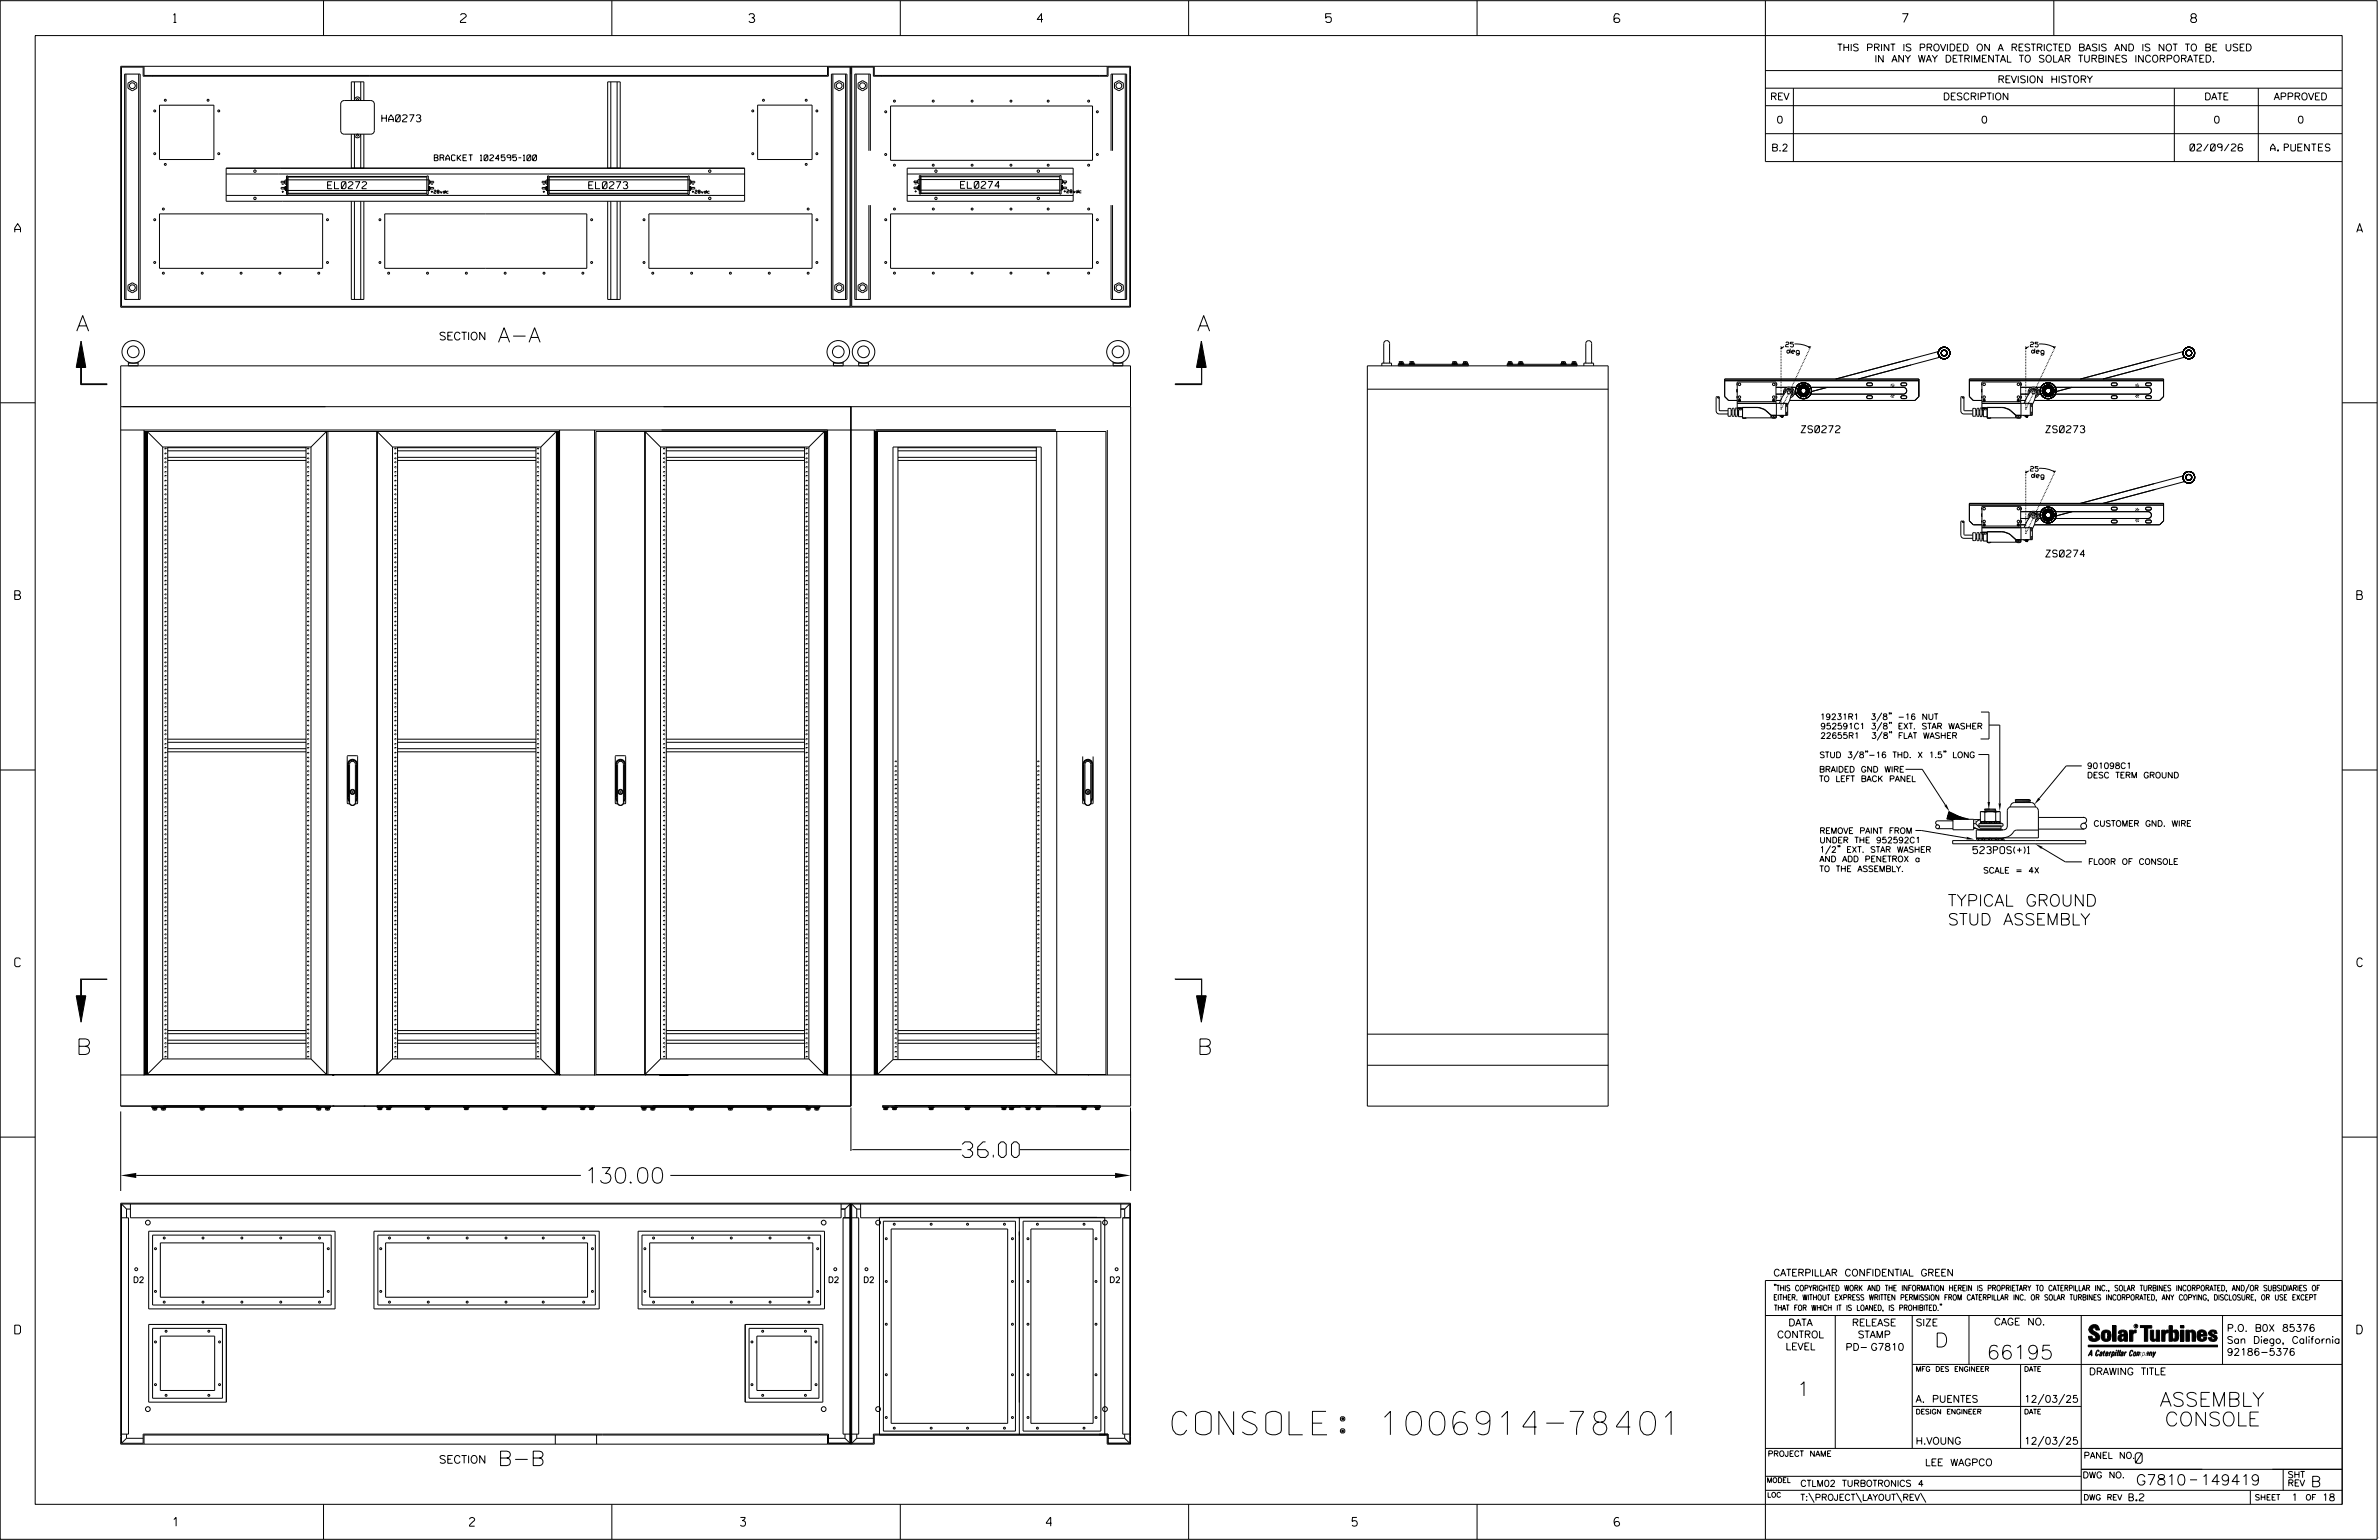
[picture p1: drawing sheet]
<svg xmlns="http://www.w3.org/2000/svg" width="864mm" height="559mm" viewBox="0 0 864 559" stroke-linecap="round" stroke-linejoin="round" font-family="sans-serif">
<defs><g id="words">
<text font-size="8.5" x="425.5" y="520.6">CONSOLE: 1006914-78401</text>
<g font-size="5.6">
<text x="27.6" y="120.1">A</text>
<text x="434.5" y="120.1">A</text>
<text x="27.6" y="382.6">B</text>
<text x="434.5" y="382.6">B</text>
<text x="349.3" y="420">36.00</text>
<text x="213.7" y="429.3">130.00</text>
</g>
<g font-size="5.3">
<text x="180.7" y="124.2">A-A</text>
<text x="180.7" y="531.8">B-B</text>
</g>
<g font-size="5.1">
<text x="702.3" y="488.8">D</text>
<text x="721.2" y="493.2">66195</text>
<text x="652.2" y="506.5">1</text>
<text x="784" y="510.3">ASSEMBLY</text>
<text x="785.8" y="517.4">CONSOLE</text>
</g>
<g font-size="4.2">
<text x="707.1" y="328.8">TYPICAL GROUND</text>
<text x="707.1" y="335.7">STUD ASSEMBLY</text>
</g>
<g font-size="3.8">
<text x="775.1" y="531">0</text>
<text x="775.4" y="538.9">G7810</text>
<text x="798.8" y="538.9">149419</text>
<text x="838.8" y="539.5">B</text>
</g>
<g font-size="3.2">
<text x="63" y="8.2">1</text>
<text x="167.2" y="8.2">2</text>
<text x="271.8" y="8.2">3</text>
<text x="376.5" y="8.2">4</text>
<text x="481.2" y="8.2">5</text>
<text x="690.6" y="8.2">7</text>
<text x="795.3" y="8.2">8</text>
<text x="5.4" y="84.3">A</text>
<text x="855.5" y="84.3">A</text>
<text x="5.4" y="217.5">B</text>
<text x="855.6" y="217.5">B</text>
<text x="5.4" y="350.8">C</text>
<text x="855.6" y="350.8">C</text>
<text x="5.4" y="484">D</text>
<text x="855.6" y="484">D</text>
<text x="62.8" y="553.8">1</text>
<text x="170.4" y="553.8">2</text>
<text x="268.8" y="553.8">3</text>
<text x="379.8" y="553.8">4</text>
<text x="490.8" y="553.8">5</text>
<text x="585.9" y="553.8">6</text>
</g>
<g font-size="2.8">
<text x="159.4" y="123.4">SECTION</text>
<text x="159.4" y="531">SECTION</text>
</g>
<g font-size="2.5">
<text x="666.9" y="18.5">THIS PRINT IS PROVIDED ON A RESTRICTED BASIS AND IS NOT TO BE USED</text>
<text x="680.5" y="22.6">IN ANY WAY DETRIMENTAL TO SOLAR TURBINES INCORPORATED.</text>
<text x="725.1" y="30">REVISION HISTORY</text>
<text x="642.6" y="36.3">REV</text>
<text x="705.3" y="36.3">DESCRIPTION</text>
<text x="800.2" y="36.3">DATE</text>
<text x="825.4" y="36.3">APPROVED</text>
<text x="138.6" y="44.2">HA0273</text>
<text x="644.9" y="44.7">0</text>
<text x="719.1" y="44.7">0</text>
<text x="803.5" y="44.7">0</text>
<text x="834" y="44.7">0</text>
<text x="643" y="54.8">B.2</text>
<text x="795" y="54.8">02/09/26</text>
<text x="824.2" y="54.8">A. PUENTES</text>
<text x="118.9" y="68.5">EL0272</text>
<text x="213.7" y="68.5">EL0273</text>
<text x="348.7" y="68.3">EL0274</text>
<text x="653.8" y="157">ZS0272</text>
<text x="742.6" y="157">ZS0273</text>
<text x="742.6" y="202.1">ZS0274</text>
<text x="716.2" y="309.7">523POS(+)1</text>
<text x="643.8" y="463">CATERPILLAR CONFIDENTIAL GREEN</text>
<text x="645.1" y="485.5">CONTROL</text>
<text x="649.2" y="481.1">DATA</text>
<text x="672.3" y="481.1">RELEASE</text>
<text x="674.4" y="485.5">STAMP</text>
<text x="695.4" y="481.1">SIZE</text>
<text x="723.8" y="480.8">CAGE NO.</text>
<text x="808.4" y="483.1">P.O. B0X 85376</text>
<text x="648.2" y="489.8">LEVEL</text>
<text x="669.9" y="490">PD- G7810</text>
<text x="808.4" y="487.5">San Diego, California</text>
<text x="808.4" y="491.8">92186-5376</text>
<text x="758.3" y="498.9">DRAWING TITLE</text>
<text x="695.4" y="508.9">A. PUENTES</text>
<text x="734.8" y="508.9">12/03/25</text>
<text x="695.4" y="524.1">H.VOUNG</text>
<text x="734.8" y="524.1">12/03/25</text>
<text x="698.8" y="531.9">LEE WAGPCO</text>
<text x="772.8" y="544.6">B.2</text>
<text x="831.8" y="544.6">1</text>
<text x="842.9" y="544.6">18</text>
</g>
<g font-size="2.3">
<text x="756.4" y="529.2">PANEL NO.</text>
<text x="653.5" y="539.4">CTLM02 TURBOTRONICS 4</text>
<text x="756" y="536.3">DWG NO.</text>
<text x="830.4" y="539.3">REV</text>
<text x="830.4" y="536.2">SHT</text>
<text x="653.5" y="544.5">T:\PROJECT\LAYOUT\REV\</text>
</g>
<g font-size="2.1">
<text x="157.7" y="58.3">BRACKET 1024595-100</text>
<text x="660.7" y="261.1">19231R1</text>
<text x="679.3" y="261.1">3/8&quot; -16 NUT</text>
<text x="660.8" y="264.6">952591C1 3/8&quot; EXT. STAR WASHER</text>
<text x="660.8" y="268">22655R1</text>
<text x="676.7" y="268">3/8&quot; FLAT WASHER</text>
<text x="660.5" y="275">STUD 3/8&quot;-16 THD. X 1.5&quot; LONG</text>
<text x="660.4" y="280.2">BRAIDED GND WIRE</text>
<text x="757.6" y="278.9">901098C1</text>
<text x="660.4" y="283.6">TO LEFT BACK PANEL</text>
<text x="757.6" y="282.3">DESC TERM GROUND</text>
<text x="760" y="299.9">CUSTOMER GND. WIRE</text>
<text x="660.5" y="302.5">REMOVE PAINT FROM</text>
<text x="660.5" y="305.9">UNDER THE 952592C1</text>
<text x="660.5" y="309.3">1/2&quot; EXT. STAR WASHER</text>
<text x="660.5" y="312.7">AND ADD PENETROX a</text>
<text x="660.5" y="316.3">TO THE ASSEMBLY.</text>
<text x="719.9" y="316.9">SCALE = 4X</text>
<text x="758" y="313.7">FLOOR OF CONSOLE</text>
<text x="48.3" y="465.4">D2</text>
<text x="300.6" y="465.4">D2</text>
<text x="313.3" y="465.4">D2</text>
<text x="402.7" y="465.4">D2</text>
</g>
<g font-size="2">
<text x="643.8" y="468.4">&quot;THIS COPYRIGHTED WORK AND THE INFORMATION HEREIN IS PROPRIETARY TO CATERPILLAR INC., SOLAR TURBINES INCORPORATED, AND/OR SUBSIDIARIES OF</text>
<text x="643.8" y="471.8">EITHER. WITHOUT EXPRESS WRITTEN PERMISSION FROM CATERPILLAR INC. OR SOLAR TURBINES INCORPORATED, ANY COPYING, DISCLOSURE, OR USE EXCEPT</text>
<text x="644" y="475.6">THAT FOR WHICH IT IS LOANED, IS PROHIBITED.&quot;</text>
<text x="641.7" y="528.5">PROJECT NAME</text>
<text x="756.3" y="544.3">DWG REV</text>
<text x="818.5" y="544.3">SHEET</text>
<text x="836.9" y="544.3">OF</text>
</g>
<g font-size="1.8">
<text x="695.4" y="497.6">MFG DES ENGINEER</text>
<text x="734.8" y="497.6">DATE</text>
<text x="695.4" y="513.1">DESIGN ENGINEER</text>
<text x="734.8" y="513.1">DATE</text>
<text x="641.3" y="538">MODEL</text>
<text x="641.5" y="543.3">LOC</text>
</g>
<g font-size="1.7">
<text x="648.2" y="125.8" transform="rotate(2 648.2 125.8)">2</text>
<text x="649.9" y="125.9" transform="rotate(2 649.9 125.9)">5</text>
<text x="737" y="125.8" transform="rotate(2 737 125.8)">2</text>
<text x="738.7" y="125.9" transform="rotate(2 738.7 125.9)">5</text>
<text x="648.6" y="128.1" transform="rotate(2 648.6 128.1)">d e g</text>
<text x="737.5" y="128.1" transform="rotate(2 737.5 128.1)">d e g</text>
<text x="737" y="170.9" transform="rotate(2 737 170.9)">2</text>
<text x="737.5" y="173.3" transform="rotate(2 737.5 173.3)">d e g</text>
<text x="738.7" y="171" transform="rotate(2 738.7 171)">5</text>
</g>
<g font-size="1.1">
<text x="102.3" y="70.1">+</text>
<text x="102.3" y="67.4">-</text>
<text x="156.4" y="70.1">+28vdc</text>
<text x="156.4" y="67.4">-</text>
<text x="197" y="70.1">+</text>
<text x="197" y="67.4">-</text>
<text x="251.2" y="70.1">+28vdc</text>
<text x="251.2" y="67.4">-</text>
<text x="332" y="70">+</text>
<text x="332" y="67.3">-</text>
<text x="386.1" y="70">+28vdc</text>
<text x="386.2" y="67.3">-</text>
</g>
<text font-size=".9" x="775.1" y="481.7">R</text>
</g></defs>
<g fill="none" stroke="#000" stroke-width=".36">
<path d="M.1 .2h862.8v558.4h-862.8zM12.8 12.9h837.4v533h-837.4zM117.4 .2v12.7M222.1 .2v12.7M326.8 .2v12.7M431.5 .2v12.7M536.2 .2v12.7M587.9 5.5l-.5-.5h-1l-.5 1v1.7l.5 .4h1l.6-.4v-.6l-.6-.5h-1l-.5 .5M640.9 .2v58.4h209.3M745.6 .2v12.7M43.8 24.1h366.6v87.3l-366.6 .1zM44.1 24.3h7.9v3.4h248.7v-3.4h7.9v86.9h-264.5z"/>
<path d="M45.2 26.9h5.7v81.8h-5.7zM45.7 26.9v81.8M46.5 30.2l1.5-1 1.6 1v1.8l-1.6 .9-1.5-.9zM50.3 26.9v81.8M52.3 24.1v3.3h248.1v-3.3M55.1 27.4v.3M57.9 38.1v19.8h19.7v-19.8M57.9 38.2h19.7M124 36.9l1-.4h9.6a1.33 1.33 0 0 1 1.3 1.2v9.7l-.4 .9-.9 .4h-9.6a1.21 1.21 0 0 1-1.3-1.3v-9.7zM127.5 36.5v-6.8h4.6v6.8M128.7 29.7v6.8M131 29.7v6.8l-.6-1.1-.6-.2-.8 .4-.4 .9"/>
<path d="M221.7 29.7v31.3M224 29.7v31.3M275 38.1h19.8v19.8h-19.8zM301.8 26.9h5.6v81.8h-5.6zM302.3 26.9v81.8M303 30.2l1.6-1 1.6 1v1.8l-1.6 .9-1.6-.9zM307 26.9v81.8M308.9 24.1v87.4M308.9 24.1v2.8M309.2 24.3h7.8v3.4h85.2v-3.4h7.9v86.9h-100.9zM310.8 26.9v81.8M311.5 30.2l1.6-1 1.6 1v1.8l-1.6 .9-1.6-.9z"/>
<path d="M315.4 26.9v27.8M317.4 24.1v3.3h84.5v-3.3M320.2 27.4v.3M323.3 38.5h73.3v19.7h-73.3zM399.1 27.4v.3M403.9 26.9v27.8M404.6 30.2l1.6-1 1.6 1v1.8l-1.6 .9-1.6-.9zM408.5 26.9v81.8M640.9 25.6h209.3M640.9 32h209.3M640.9 38.3h209.3M651 32v26.6"/>
<path d="M789.3 32v26.6M819.8 32v26.6M127.5 48.7v12.3M128.6 48.7l.4 .9 .8 .4 .8-.4 .4-.9v12.3M128.7 48.7v12.3M132.1 48.7v12.3M315.9 54.7v-27.8h-5.6v81.8h5.6v-34.3M403.3 54.7v-27.8h5.7v81.8h-5.7v-34.3M640.9 48.5h209.3M57.9 77.6h59.2v19.8h-59.2zM82.1 61h188.2v12h-188.2zM82.1 70.9h188.2"/>
<path d="M82.1 63.1h188.2M102.1 65.8h1.1v.6h-1.1zM102.1 68h1.1v.6h-1.1zM103.2 66.2l.3 .2M103.2 66.3l.3 .2M103.2 68.5l.3 .2M103.2 68.4l.3 .3M103.5 67.6v1.5h.5M103.5 65.7l-.3 .2M103.5 67.9l-.3 .3M104 65.3h-.5v1.6h.5M104 69.1h51.5"/>
<path d="M104 65.3h51.5M104 63.9h.5v6.7h-.5zM104.5 70.4h50.4M104.5 70.1h50.4M104.5 64h50.4M104.5 64.2h50.4M127.5 73v35.7h4.6v-35.7M128.7 73v35.7M131 73v35.7M139.7 77.6h73.3v19.8h-73.3zM154.9 63.9h.6v6.7h-.6zM155.5 65.3h.5v1.6h-.5"/>
<path d="M156 67.6v1.5h-.5M156 65.7l.3 .2M156 67.9l.3 .2M156 67.9l.3 .3M156.3 65.8h1.1v.6h-1.1zM156.3 68h1.1v.6h-1.1zM156.3 66.3l-.3 .2M156.3 66.2l-.3 .2M156.3 68.5l-.3 .2M156.3 68.4l-.3 .3M196.8 65.8h1.1v.6h-1.1zM196.8 68h1.1v.6h-1.1z"/>
<path d="M197.9 66.2l.4 .2M197.9 66.3l.4 .2M197.9 68.5l.4 .2M197.9 68.4l.4 .3M198.3 67.6v1.5h.5M198.3 65.7l-.4 .2M198.3 67.9l-.4 .3M198.3 67.9l-.4 .2M198.8 65.3h-.5v1.6h.5M198.8 63.9h.5v6.7h-.5zM198.8 69.1h51.4M198.8 65.3h51.4"/>
<path d="M199.3 70.4h50.4M199.3 70.1h50.4M199.3 64h50.4M199.3 64.2h50.4M220.6 73v35.7h4.5v-35.7M220.6 61v-31.3h4.5v31.3M221.7 73v35.7M224 73v35.7M235.5 77.6h59.3v19.8h-59.3zM249.7 63.9h.5v6.7h-.5zM250.2 65.3h.5v1.6h-.5M250.7 67.6v1.5h-.5"/>
<path d="M250.7 65.7l.4 .2M250.7 67.9l.4 .2M250.7 67.9l.4 .3M251.1 65.8h1.1v.6h-1.1zM251.1 68h1.1v.6h-1.1zM251.1 66.3l-.4 .2M251.1 66.2l-.4 .2M251.1 68.5l-.4 .2M251.1 68.4l-.4 .3M315.4 74.4v34.3M323.3 77.6h73.3v19.8h-73.3zM329.3 61h60.3v12h-60.3z"/>
<path d="M329.3 70.9h60.3M329.3 63.1h60.3M331.8 67.9h1.1v.6h-1.1zM331.8 65.7h1.1v.6h-1.1zM332.1 65.7v.5M332.9 66.1l.3 .2M332.9 66.2l.3 .2M332.9 68.4l.3 .2M332.9 68.3l.3 .2M333.2 67.4v1.5h52.5v-1.5M333.2 65.6l-.3 .2M333.2 65.5l-.3 .2"/>
<path d="M333.2 67.8l-.3 .3M333.2 67.8l-.3 .1M333.7 66.7h-.5v-1.5h52.5v1.5h-.5M333.7 63.7h.6v6.7h-.6zM334.3 63.9h50.4M334.3 70.2h50.4M334.3 70h50.4M334.3 64.1h50.4M384.7 63.7h.5v6.7h-.5zM385.7 65.6l.3 .2M385.7 65.5l.3 .2M385.7 67.8l.3 .1"/>
<path d="M385.7 67.8l.3 .3M386 65.7h1.2v.6h-1.2zM386 67.9h1.2v.6h-1.2zM386 66.2l-.3 .2M386 66.1l-.3 .2M386 68.4l-.3 .2M386 68.3l-.3 .2M403.9 74.4v34.3M46.5 103.5l1.5-.9 1.6 .9v1.8l-1.6 1-1.5-1zM303 103.5l1.6-.9 1.6 .9v1.8l-1.6 1-1.6-1zM311.5 103.5l1.6-.9 1.6 .9v1.8l-1.6 1-1.6-1zM404.6 103.5l1.6-.9 1.6 .9v1.8l-1.6 1-1.6-1z"/>
<path d="M29.3 139.4h9.6M29.3 133.3v6.3h9.6M29.4 133.3v6.3M29.4 123.8l1.8 9.6-3.5-.1zM29.6 133.3v6h9.3M46.6 131.4v1.4M46.6 131.8h3.5M50.1 131.4v1.4M302.5 131.8h3.6M302.5 131.4v1.4M306.1 131.4v1.4M311.7 131.8h3.5"/>
<path d="M311.7 131.4v1.4M315.2 131.4v1.4M404.1 131.8h3.5M404.1 131.4v1.4M407.6 131.4v1.4M426.6 139.4h9.6M436.1 123.8l1.8 9.5h-3.6zM436.1 133.3v6.3M436.2 133.3v6.3h-9.6v-.3h9.4M496.4 132.8h87.4v268.6h-87.4zM501.6 132.8v-1h3.5v1M502.3 131.8v-7.2a1.06 1.06 0 0 1 1.1-1 1.06 1.06 0 0 1 1 1v7.2"/>
<path d="M507.6 132.2h25.4M508 131.7l1.4 .1zM508 131.3h.7M508 131.3h.1M508 131.3v.7M508.2 131.3h.9M508.7 131.3h.7v.7M508.7 131.3v.4M508.8 131.8l-.3 .2M509.7 132.2l-2.1-.2v.8M511.5 132.2h2.1M511.8 131.7l1.5 .1z"/>
<path d="M511.8 131.3h.8M511.8 131.3h.1M511.8 131.3v.7M512.2 131.3h.8M512.6 131.3h.7v.7M512.6 131.3v.4M512.7 131.8l-.3 .2M527 132.2h2.1M527.3 131.3h.1M527.4 131.7l1.4 .1zM527.4 131.3h.7M527.4 131.3v.7"/>
<path d="M527.6 131.3h.9M528.1 131.3h.7v.7M528.1 131.3v.4M528.2 131.8l-.3 .2M530.9 132.2l2.1-.2v.8M531.2 131.3h.1M531.2 131.7h1.5zM531.5 131.3h.8M532 131.3h.7v.7M532 131.3h-.8v.7M532 131.3v.4M532.1 131.8l-.4 .2"/>
<path d="M547.1 132.2h25.4M547.4 131.3h.1M547.5 131.7h1.4zM547.8 131.3h.8M548.2 131.3h.7v.7M548.2 131.3h-.7v.7M548.2 131.3v.4M548.3 131.8l-.3 .2 .3-.2M549.2 132.2l-2.1-.2v.8M551 132.2h2.1M551.3 131.3h.1M551.4 131.3v.7"/>
<path d="M551.4 131.7h1.4zM551.4 131.3h.7M551.6 131.3h.8M552.1 131.3h.7v.7M552.1 131.3v.4M552.2 131.8l-.3 .2M566.5 132.2h2.1M566.8 131.3h.1M566.8 131.7h1.5zM566.8 131.3h.7M566.8 131.3v.7M567.1 131.3h.9"/>
<path d="M567.5 131.3h.8v.7M567.5 131.3v.4M567.7 131.8l-.4 .2M570.4 132.2l2.1-.2v.8M570.7 131.7h1.4zM570.7 131.3h.7M570.7 131.3v.7M570.7 131.3h.1M571 131.3h.9M571.4 131.3h.7v.7M571.4 131.3v.4M571.5 131.8l-.3 .2"/>
<path d="M571.5 131.8l-.2 .2M575 132.8v-1h3.5v1M576.7 123.6h.1M576.7 123.6l-.6 .2-.4 .8v7.2M576.7 123.6l.9 .4 .2 .6v7.2M626.1 138.1h70.5M630.6 139.1v.7M644.7 139l.3 .5-.3 .4M646.5 126.5l.5-.2-.3-.3-.2 .5M646.5 125.7v.3M646.5 126.3v.3M646.5 126.9v.2"/>
<path d="M646.5 127.4v.3M646.5 128v.3M646.5 128.6v.2M646.5 129.1v.3M646.5 129.7v.3M646.5 130.2v.3M646.5 130.8v.3M646.5 131.4v.3M646.5 131.9v.3M646.5 132.5v.3M646.5 133.1v.2M646.5 133.6v.3"/>
<path d="M646.5 134.2v.2M646.5 134.7v.3M646.5 135.3v.3M646.5 135.9v.2M646.5 136.4v.3M646.5 137v.3M646.5 137.5v.3M646.5 138.1v.3M646.5 138.7v.3M646.5 139.2v.3M646.5 139.8v.3M647.6 125.8l-1.1 .6"/>
<path d="M650.8 139.6l-.1 .2M651.1 139.1l-.2 .2M651.3 138.5l-.1 .3M651.4 124.8a10.3 10.3 0 0 1 5.6 1.3M651.5 138l-.1 .3M651.8 137.5l-.1 .3M652 137l-.1 .3M652.3 136.5l-.2 .3M652.5 136l-.1 .2M652.7 135.5l-.1 .2M653 135l-.1 .2M653.2 134.4l-.1 .3"/>
<path d="M653.5 133.9l-.2 .3M653.6 139.9a2.12 2.12 0 0 0-1 2.4 2.12 2.12 0 0 0 2.1 1.6M653.6 139.9l.1 .5a1.69 1.69 0 0 0-.7 1.8 1.69 1.69 0 0 0 1.6 1.3l.1 .4M653.7 133.5l-.1 .2M653.9 132.9l-.1 .3M654.2 132.4l-.2 .3M654.4 131.9l-.1 .3M654.6 131.4l-.1 .3M654.7 139.7a2.12 2.12 0 0 1 2 1.5 2.12 2.12 0 0 1-1 2.4M654.7 139.7l.1 .4a1.7 1.7 0 0 1 1.5 1.3 1.7 1.7 0 0 1-.7 1.8M654.7 139.7l-1.1 .2M654.9 130.9l-.1 .2"/>
<path d="M655.1 130.4l-.1 .2M655.4 129.9l-.2 .2M655.6 129.4l-.1 .2M655.8 128.8l-.1 .3M656.1 128.3l-.1 .3M656.3 127.8l-.1 .3M656.6 127.3l-.2 .3M656.7 125.8l-.1 .3 .4 .1M656.8 125.7l.2 .5M656.8 126.8l-.1 .3M657 126.3l-.1 .2M657.3 125.7l-.1 .3"/>
<path d="M674.5 137.5l29.5-7.8-.6-2.1-37 9.9M677.7 139.2l.4-.3h1.1l.5 .6-.2 .4-1.4 .1-.4-.3zM686.4 139.9l.1 .3M686.7 139.4l-.2 .2M686.9 139.7l-.2 .2M687 139.3l.2 .1M687.1 139.7l.2 .2M687.5 139.6l.1 .3M690.1 139.2l.5-.3h1l.5 .6-.2 .4-1.3 .1-.5-.3zM714.9 138.1h70.5M719.5 139.1v.7M733.5 139l.3 .5-.3 .4"/>
<path d="M735.3 126.5l.5-.2-.3-.3-.2 .5M735.4 125.7v.3M735.4 126.3v.3M735.4 126.9v.2M735.4 127.4v.3M735.4 128v.3M735.4 128.6v.2M735.4 129.1v.3M735.4 129.7v.3M735.4 130.2v.3M735.4 130.8v.3M735.4 131.4v.3"/>
<path d="M735.4 131.9v.3M735.4 132.5v.3M735.4 133.1v.2M735.4 133.6v.3M735.4 134.2v.2M735.4 134.7v.3M735.4 135.3v.3M735.4 135.9v.2M735.4 136.4v.3M735.4 137v.3M735.4 137.5v.3M735.4 138.1v.3"/>
<path d="M735.4 138.7v.3M735.4 139.2v.3M735.4 139.8v.3M736.5 125.8l-1.2 .6M739.6 139.6l-.1 .2M739.8 139.1l-.1 .2M740.1 138.5l-.1 .3M740.2 124.8a10.3 10.3 0 0 1 5.7 1.3M740.3 138l-.1 .3M740.6 137.5l-.2 .3M740.8 137l-.1 .3M741 136.5l-.1 .3"/>
<path d="M741.3 136l-.1 .2M741.5 135.5l-.1 .2M741.8 135l-.2 .2M742 134.4l-.1 .3M742.3 133.9l-.2 .3M742.5 139.9a2.12 2.12 0 0 0-1 2.4 2.12 2.12 0 0 0 2 1.6M742.5 139.9l.1 .5M742.5 133.5l-.1 .2M742.7 132.9l-.1 .3M743 132.4l-.1 .3M743.2 131.9l-.1 .3M743.5 131.4l-.2 .3"/>
<path d="M743.5 139.7a2.12 2.12 0 0 1 2 1.6 2.12 2.12 0 0 1-1 2.3M743.5 139.7l-1 .2M743.5 139.7l.1 .4M743.7 130.9l-.1 .2M743.9 130.4l-.1 .2M744.2 129.9l-.1 .2M744.4 129.4l-.1 .2M744.7 128.8l-.2 .3M744.9 128.3l-.1 .3M745.1 127.8l-.1 .3M745.4 127.3l-.1 .3M745.6 125.8l-.2 .3 .5 .1"/>
<path d="M745.6 125.7l.3 .5M745.6 126.8l-.1 .3M745.9 126.3l-.2 .2M746.2 125.7l-.2 .3M763.4 137.5l29.4-7.8-.5-2.1-37.1 9.9M766.7 139h1.6l.2 .7-.5 .3-1.3-.1-.3-.4zM775.2 139.9l.1 .3M775.5 139.4l-.2 .2M775.7 139.7l-.2 .2M775.8 139.3l.3 .1M775.9 139.7l.2 .2M776.3 139.6l.1 .3"/>
<path d="M778.9 139.2l.5-.3h1.1l.5 .6-.3 .4-1.3 .1-.5-.3zM.1 146.2h12.7M43.8 156h339.5M43.8 147.6h366.6M52.3 156v234.2M52.3 156.6h150.8M119 156.6v233.3M203.1 156v234.2M215.8 156v234.2M300.4 156v233.9M300.4 156.6h-84.1v233.3h84v.3M308.9 147.6v253.8h-265.1v-268.6h366.6v268.6h-90.2"/>
<path d="M308.9 147.6v253.8M317.4 156v234.1M318.2 156.6h83.3v233.3h-84.1M318.5 156.6v233.3l5.7-5.4M383.6 156.6v233.3l-5.6-5.4M402 156v234.1M496.4 141.2h87.4M623.5 144.1l.1 .2M623.5 144.2l-.2-.3-.3 .3v4.9l.2 .7 .9 .4h3.2M624.1 144.2v4.7l3.2 .1M628.4 148.8v1.6M628.7 148.8v1.6"/>
<path d="M629.6 148.8v1.6M629.8 148.8v1.6M630.2 148h.1M630.2 148l-.5 .9-.4-.8-.4 .1-.3 .7-.4-.7h-.9v2.8h.9l.4-.7 .3 .7 .4 .1 .4-.8 .6 .9M630.3 151.2h.1M630.3 151.2l.5-.9 .3 .9M630.3 148l.4 .9 .3-.2M630.6 141.2v1.1M630.6 143.8v.7M630.6 145.3h-3.1l-1.4-1.4v-6.4h70.5v6.4l-1.5 1.4h-45.5M630.6 146.4h18.3v4.3h-6M630.6 148.6v-.3h1.7v.3"/>
<path d="M630.6 145.8h14.1M630.7 148.6l.3 .1M630.7 148.8v1.6M630.8 148.1v.2M631 148.8v1.6M631 145.8v-.8h.8v.8M631.1 145.6h.6M631.1 145.5h.6M631.1 151.2h1.5M631.1 148.8v2.4M631.1 145.2h.7M631.3 145.3h.3"/>
<path d="M631.6 148.1l-.4 .1M632.2 148.1v.2M632.3 148.6l-1.3 .1M632.5 151.6h1.4M632.6 147.9h5.8l2.6 1.1M641 149l1.9 1.7M641.1 149l1.9 1.7M642.9 150.7v.9M643 151.3h1.7M643 151.3h.1M643 151.3v-.4h1.7v.4M643.2 150.7v.2"/>
<path d="M643.3 151.6h1.3M643.5 145.8v-.8h.7v.8M643.5 145.2h.6M643.5 145.6h.6M643.5 145.5h.6M643.7 145.3h.3M643.9 150.7l-.3 .2M644 150.7l-.3 .2M644.6 150.7v.2M644.7 143.6l.3 .5-.3 .5M644.7 143h2.8M644.7 140.5h3.9"/>
<path d="M644.7 146.4v-7.8h-14.1v9.4h1.9M644.7 145.3h1.7M644.7 151.3h.1M644.8 146.4v5.2h-12.2l-.1-3.8 5.9 .1 2.7 1M645.6 150.7l1.6 .7M645.9 146.4l1.1-2.4 1.5-2.2a1.07 1.07 0 0 1 1.3-.4 1.07 1.07 0 0 1 .6 1.3l-1.5 4.1M646.4 151.1l.8 .3-.8-.3M646.5 140.4v.3M646.5 140.9v.3M646.5 141.5v.3M646.5 142.1v.2M646.5 142.6v.3"/>
<path d="M646.5 143.2v.3M646.5 143.8v.2M646.5 144.3v.3M646.5 144.9v.3M646.5 145.5v.2M646.5 146v.3M646.5 146.6v.3M646.5 147.1v.3M646.5 147.7v.3M646.5 150.7l.8 .4-.8-.3M646.6 150.7l-.2 .4M646.7 148.2l-.2 .4v-.3"/>
<path d="M646.7 150.7l.6 .3M646.9 150.7l.5 .3M647 150.7l.4 .2M647 147.7l-.2 .3M647.1 150.7l.3 .2M647.2 147.2l-.1 .3M647.2 151.3l-.7-.4 .7 .4M647.2 150.7l.3 .1M647.4 150.7l.1 .1M647.4 146.7l-.1 .3M647.5 150.7l-.4 .8-.7-.4M647.6 143.2a1.99 1.99 0 0 1 1-2.7 1.99 1.99 0 0 1 2.7 1.2 1.99 1.99 0 0 1-1.3 2.6"/>
<path d="M647.7 146.2l-.1 .2M647.7 146.2l-.2-.1-.1 .3M647.7 146.2v.2M647.9 145.7l-.1 .2M648.2 141.8h.1M648.2 145.2l-.2 .2M648.2 146.4v4.3M648.4 144.7l-.1 .2M648.5 146.4v1.1h.4M648.6 141.6l-.3-.4-.5 .9v.3l.3-.1M648.6 144.1l-.1 .3M648.9 143.7l-.1 .2"/>
<path d="M648.9 149.5h-.4v1.2M649.1 143.1l-.1 .3M649.3 141h.1M649.4 142.6l-.2 .3M649.6 142.1l-.1 .3M649.6 141.4l.3-.5-.7-.1-.6 .2 .3 .4M649.8 141.6l-.1 .3M650 141.5l.2-.5 .5 .5 .2 .5-.5 .1M650.1 141.1l-.1 .3M650.1 143.7v.1M650.2 140.5h1.9M650.3 140.6l-.1 .2"/>
<path d="M650.5 142.4h.4v.3l-.4 .8-.3-.2M650.6 141.6h.1M650.6 140.1l-.1 .2M650.8 142.9h.1M651.3 143h.8M653 142.1l.1 .2M653 141.5v.3M653.1 141.8v.3M653.2 142.6l.1 .2M653.2 141l-.1 .3M653.2 142.3l.1 .3M653.2 141.3l-.1 .2"/>
<path d="M653.5 142.8l.2 .2M653.5 140.8l-.2 .2M653.5 143l.3 .2M653.5 140.5l-.2 .3M653.9 143.2l.2 .1M653.9 140.4l-.2 .2M654 143.3l.3 .1M654 140.2l-.2 .2M654.4 143.3l.3 .1M654.4 140.2l-.3 .1M654.5 143.5h.3M654.5 140.1l-.2 .1"/>
<path d="M654.7 140.2h.3M654.8 140.1l.3 .1M655.2 143.3h-.2M655.2 140.3l.3 .1M655.4 143.3l-.3 .1M655.4 140.2l.2 .2M655.6 143.2l.1 .4M655.7 140.6l.2 .2M655.7 143l-.2 .2M655.7 143.6l-1 .3M655.8 140.5l.2 .3M655.8 143l-.2 .2"/>
<path d="M656 142.6l-.1 .2M656 141l.2 .3M656.2 142.6l-.2 .2M656.2 141l.1 .3M656.2 142.1v.2M656.2 141.5l.1 .3M656.3 141.5l.1 .3M656.3 142.1v.2M657.3 140.5h33.6a1.23 1.23 0 0 1 1.3 1.3 1.23 1.23 0 0 1-1.3 1.2h-33.6M663.4 140.5l-5.9 1.6M677.7 143.8l.4-.2h1.1l.5 .5-.2 .5h-1.4l-.4-.2zM686.4 143.7l.1 .3"/>
<path d="M686.7 144.1l.3 .1M686.7 143.2l-.2 .2M686.7 140.4h.3M686.9 143.9h.2M686.9 143.4l-.2 .3M686.9 140.1h.2M687 143.1l.2 .1M687.1 143.4l.2 .3M687.5 144l-.3 .1M687.5 140.2l-.3 .2M687.5 143.4l.1 .3M690.1 143.8l.5-.2h1l.5 .5-.2 .5h-1.3l-.5-.2z"/>
<path d="M712.3 144.1l.1 .2M712.4 144.2l-.3-.3-.3 .3v4.9l.2 .7 .9 .4h3.2M712.9 144.2l.1 4.7 3.1 .1M717.3 148.8v1.6M717.5 148.8v1.6M718.4 148.8v1.6M718.7 148.8v1.6M719.1 151.2h.1M719.1 151.2l.6-.9 .2 .9M719.5 148.6l.3 .1M719.5 141.2v1.1M719.5 143.8v.7"/>
<path d="M719.5 145.3h-3.2l-1.4-1.4v-6.4h70.5v6.4l-1.4 1.4h-45.5M719.5 148.6v-.3h1.6v.3M719.5 146.4h18.3v4.3h-6.1M719.5 145.8h14M719.5 148.8v1.6M719.6 148.1v.2M719.8 148.8v1.6M719.8 148.7l-.3 .2-.4-.9-.6 .9-.5-.8-.6 .8-.3-.7h-1v2.8h1l.3-.7 .6 .8 .5-.8 .6 .9M719.9 145.8v-.8h.8v.8M719.9 145.2h.6M719.9 145.6h.6M719.9 145.5h.6"/>
<path d="M719.9 151.2h1.5M719.9 148.8v2.4M720.1 145.3h.3M720.4 148.1l-.4 .1M721 148.1v.2M721.1 148.6l-.7 .2-.2-.3v.3l-.4-.1M721.3 151.6l.2 .1M721.4 147.9h5.3l1.7 .3a8 8 0 0 1 3.3 2.5M721.4 151.7l.2 .1M721.6 151.8h.3M722.6 151.7l-.7 .1M722.7 151.6l-.1 .1"/>
<path d="M722.7 151.6v.1M729.9 149l2 1.7M731.7 150.7v.9M731.9 151.3h.1M731.9 151.3v-.4h1.6v.4M731.9 151.3h1.6M732 150.7v.2M732 151.6h1.5M732.3 145.8v-.8h.7v.8M732.3 145.6h.7M732.3 145.5h.7M732.4 145.2h.6"/>
<path d="M732.5 145.3h.3M732.8 150.7l-.4 .2M733.4 150.7v.2M733.5 145.3h1.7M733.5 151.3h.1M733.5 143.6l.3 .5-.3 .5M733.5 146.4v-7.8h-14v9.4h1.9M733.5 143h2.8M733.5 140.5h3.9M733.6 146.4v5.2h-12.2v-3.8l5.8 .1 2.7 1M734.4 150.7l1.6 .6-.7-.3M734.7 146.4l1.1-2.4 1.5-2.2a1.05 1.05 0 0 1 1.3-.4 1.05 1.05 0 0 1 .6 1.3l-.7 2.6-.7 1.5"/>
<path d="M735.2 151.1l.8 .3M735.3 150.9l.7 .4M735.3 150.8l.8 .4-.8-.3M735.4 150.7l.7 .4M735.4 140.4v.3M735.4 140.9v.3M735.4 141.5v.3M735.4 142.1v.2M735.4 142.6v.3M735.4 143.2v.3M735.4 143.8v.2M735.4 144.3v.3"/>
<path d="M735.4 144.9v.3M735.4 145.5v.2M735.4 146v.3M735.4 146.6v.3M735.4 147.1v.3M735.4 147.7v.3M735.4 150.7l-.2 .4M735.4 150.8l.7 .3M735.5 148.2l-.1 .4v-.3M735.5 150.7l.7 .3M735.6 150.7l.6 .2-.4-.2M735.8 147.7l-.2 .3"/>
<path d="M735.9 150.7l.3 .2M736 147.2l-.1 .3M736.1 150.7l.1 .1M736.2 146.4l.2-.3 .1 .3M736.2 150.7l-.2 .8-.8-.4M736.2 146.7l-.1 .3M736.4 143.2a1.99 1.99 0 0 1 1.1-2.7 1.99 1.99 0 0 1 2.6 1.2 1.99 1.99 0 0 1-1.3 2.6M736.5 146.2l-.1 .2M736.7 145.7l-.1 .2M737 141.8h.1M737 145.2l-.2 .2M737 146.4v4.3"/>
<path d="M737.2 144.7l-.1 .2M737.4 146.4v1.1h.4M737.4 141.6l-.2-.4-.3 .3-.3 .9 .4-.1M737.4 144.1l-.1 .3M737.7 143.7l-.1 .2M737.8 149.5h-.4v1.2M737.9 143.1l-.1 .3M738.2 141h.1M738.2 142.6l-.2 .3M738.4 142.1l-.1 .3M738.5 141.4l.2-.5-.7-.1-.6 .2 .3 .4M738.6 141.6l-.1 .3"/>
<path d="M738.8 141.5l.2-.5 .5 .5 .2 .5-.5 .1M738.9 141.1l-.1 .3M738.9 143.7v.1M739 140.5h1.9M739.1 140.6l-.1 .2M739.4 141.6h.1M739.3 142.4h.5l-.1 .3-.4 .8-.2-.2M739.4 140.1l-.2 .2M739.6 142.9h.1M740.1 143h.8M741.8 142.1l.1 .2M741.8 141.5v.3"/>
<path d="M741.9 141.8l.1 .3M742 142.6l.2 .2M742 141l-.1 .3M742 142.3l.1 .3M742 141.3v.2M742.3 142.8l.2 .2M742.3 140.8l-.2 .2M742.4 143l.2 .2M742.4 140.5l-.2 .3M742.6 140.4a1.7 1.7 0 0 0-.7 1.8 1.7 1.7 0 0 0 1.5 1.3M742.7 143.2l.3 .1M742.7 140.4l-.2 .2"/>
<path d="M742.8 143.3l.3 .1M742.8 140.2l-.2 .2M743.2 143.3l.3 .1M743.2 140.2l-.2 .1M743.4 143.5h.3M743.4 140.1l-.3 .1M743.4 143.5l.1 .4M743.5 140.2h.3M743.6 140.1a1.7 1.7 0 0 1 1.5 1.3 1.7 1.7 0 0 1-.7 1.8M743.7 140.1l.2 .1M744 143.3h-.2M744 140.3l.3 .1"/>
<path d="M744.2 143.3l-.3 .1M744.2 140.2l.2 .2M744.4 143.2l.1 .4M744.5 140.6l.2 .2M744.5 143l-.2 .2M744.5 143.6l-1 .3M744.6 143l-.2 .2M744.6 140.5l.2 .3M744.9 142.6l-.2 .2M744.9 141l.1 .3M745 142.6l-.2 .2M745 141l.1 .3"/>
<path d="M745.1 141.5v.3M745.1 142.1l-.1 .2M745.2 141.5v.3M745.2 142.1l-.1 .2M746.1 140.5h33.6a1.23 1.23 0 0 1 1.3 1.3 1.23 1.23 0 0 1-1.3 1.2h-33.6M752.2 140.5l-5.8 1.6M766.7 143.7h1.6l.2 .7-.5 .2h-1.3l-.3-.5zM775.2 143.7l.1 .3M775.5 144.1l.3 .1M775.5 143.2l-.2 .2M775.5 140.4h.3M775.7 143.9h.2"/>
<path d="M775.7 143.4l-.2 .3M775.7 140.1h.2M775.8 143.1l.3 .1M775.9 143.4l.2 .3M776.3 144l-.2 .1M776.3 140.2l-.2 .2M776.3 143.4l.1 .3M778.9 143.8l.5-.2h1.1l.5 .5-.3 .5h-1.3l-.5-.2zM850.2 146.2h12.7M59.1 162.2h53.8M59.1 162.2l-5.7-5.6v233.3l5.7-5.7M59.1 162.2v222"/>
<path d="M60.1 164.9h.1M60.1 168.1h.1M60.1 166.7h.1M60.1 163.2h.1M60.2 176.5l-.1 .1M60.2 177.9l-.1 .1M60.2 179.7h-.1M60.2 171.6h-.1M60.2 174.8h-.1M60.2 173h-.1M60.2 169.8l-.1 .1M60.4 176.3l-.4-.3-.1 .4"/>
<path d="M60.4 177.7l-.4-.3-.1 .4M60.4 179.5l-.4-.3-.1 .4M60.4 164.7l-.4-.3-.1 .4M60.4 167.9l-.4-.3-.1 .4M60.4 166.4l-.4-.2-.1 .3M60.4 171.3l-.4-.2-.1 .3M60.4 174.5l-.4-.2-.1 .3M60.4 172.8l-.4-.3-.1 .4M60.4 169.6l-.4-.3-.1 .4M60.4 162.9l-.4-.3-.1 .4M60.9 165.9h50.2M60.9 163.6h50.2"/>
<path d="M60.9 167.1h50.2M60.9 162.5h50.2M60.9 162.2v222M111.1 162.2v222M111.9 164.9h.1M111.9 168.1h.1M111.9 166.7h.1M111.9 163.2h.1M112 176.5l-.1 .1M112 177.9l-.1 .1M112 179.7h-.1M112 171.6h-.1"/>
<path d="M112 174.8h-.1M112 173h-.1M112 169.8l-.1 .1M112.1 176.3l-.3-.3-.2 .4M112.1 177.7l-.3-.3-.2 .4M112.1 179.5l-.3-.3-.2 .4M112.1 164.7l-.3-.3-.2 .4M112.1 167.9l-.3-.3-.2 .4M112.1 166.4l-.3-.2-.2 .3M112.1 171.3l-.3-.2-.2 .3M112.1 174.5l-.3-.2-.2 .3M112.1 172.8l-.3-.3-.2 .4"/>
<path d="M112.1 169.6l-.3-.3-.2 .4M112.1 162.9l-.3-.3-.2 .4M112.9 162.2l5.6-5.6v233.3l-5.6-5.7M112.9 162.2v222M142.5 162.2h53.8M142.5 162.2v222M142.5 162.2l-5.6-5.6v233.3l5.6-5.7M143.5 163.2h.2M143.5 166.7h.2M143.5 168.1h.2M143.5 164.9h.2M143.7 176.5l-.2 .1"/>
<path d="M143.7 177.9l-.2 .1M143.7 179.7h-.2M143.7 169.8l-.2 .1M143.7 173h-.2M143.7 174.8h-.2M143.7 171.6h-.2M143.8 176.3l-.3-.3-.2 .4M143.8 177.7l-.3-.3-.2 .4M143.8 179.5l-.3-.3-.2 .4M143.8 162.9l-.3-.3-.2 .4M143.8 166.4l-.3-.2-.2 .3M143.8 167.9l-.3-.3-.2 .4"/>
<path d="M143.8 164.7l-.3-.3-.2 .4M143.8 169.6l-.3-.3-.2 .4M143.8 172.8l-.3-.3-.2 .4M143.8 174.5l-.3-.2-.2 .3M143.8 171.3l-.3-.2-.2 .3M144.3 165.9h50.3M144.3 163.6h50.3M144.3 167.1h50.3M144.3 162.5h50.3M144.3 162.2v222M194.6 162.2v222M195.3 164.9h.1"/>
<path d="M195.3 166.7h.1M195.3 168.1h.1M195.3 163.2h.1M195.4 176.5l-.1 .1M195.4 177.9l-.1 .1M195.4 179.7h-.1M195.4 169.8l-.1 .1M195.4 173h-.1M195.4 174.8h-.1M195.4 171.6h-.1M195.6 176.3l-.4-.3-.1 .4M195.6 177.7l-.4-.3-.1 .4"/>
<path d="M195.6 179.5l-.4-.3-.1 .4M195.6 164.7l-.4-.3-.1 .4M195.6 166.4l-.4-.2-.1 .3M195.6 167.9l-.4-.3-.1 .4M195.6 169.6l-.4-.3-.1 .4M195.6 172.8l-.4-.3-.1 .4M195.6 174.5l-.4-.2-.1 .3M195.6 171.3l-.4-.2-.1 .3M195.6 162.9l-.4-.3-.1 .4M196.3 162.2l5.7-5.7v233.4l-5.7-5.7M196.3 162.2v222M239.8 162.2l-5.7-5.7v233.4l5.7-5.7"/>
<path d="M239.8 162.2h53.8M239.8 162.2v222M241.1 164.9h.1M241.1 168.1h.1M241.1 166.7h.1M241.1 163.2h.1M241.2 176.5l-.1 .1M241.2 177.9l-.1 .1M241.2 179.7h-.1M241.2 171.6h-.1M241.2 174.8h-.1M241.2 173h-.1"/>
<path d="M241.2 169.8l-.1 .1M241.4 176.3l-.4-.3-.2 .4M241.4 177.7l-.4-.3-.2 .4M241.4 179.5l-.4-.3-.2 .4M241.4 164.7l-.4-.3-.2 .4M241.4 167.9l-.4-.3-.2 .4M241.4 166.4l-.4-.2-.2 .3M241.4 171.3l-.4-.2-.2 .3M241.4 174.5l-.4-.2-.2 .3M241.4 172.8l-.4-.3-.2 .4M241.4 169.6l-.4-.3-.2 .4M241.4 162.9l-.4-.3-.2 .4"/>
<path d="M241.9 165.9h50.2M241.9 163.6h50.2M241.9 167.1h50.2M241.9 162.5h50.2M241.9 162.2v222M292.1 162.2v222M292.8 164.9h.1M292.8 168.1h.1M292.8 166.7h.1M292.8 163.2h.1M292.9 176.5l-.1 .1M292.9 177.9l-.1 .1"/>
<path d="M292.9 179.7h-.1M292.9 171.6h-.1M292.9 174.8h-.1M292.9 173h-.1M292.9 169.8l-.1 .1M293.1 176.3l-.3-.3-.2 .4M293.1 177.7l-.3-.3-.2 .4M293.1 179.5l-.3-.3-.2 .4M293.1 164.7l-.3-.3-.2 .4M293.1 167.9l-.3-.3-.2 .4M293.1 166.4l-.3-.2-.2 .3M293.1 171.3l-.3-.2-.2 .3"/>
<path d="M293.1 174.5l-.3-.2-.2 .3M293.1 172.8l-.3-.3-.2 .4M293.1 169.6l-.3-.3-.2 .4M293.1 162.9l-.3-.3-.2 .4M293.6 162.2l5.7-5.6v233.3l-5.7-5.7M293.6 162.2v222M326 165.9h50.2M326 163.6h50.2M326 167.1h50.2M326 162.5h50.2M326 162.2v222.3M376.2 162.2v222.3"/>
<path d="M735.3 171.6l.5-.1-.3-.4-.2 .5M735.4 170.8v.3M735.4 171.4v.3M735.4 172v.3M735.4 172.5v.3M735.4 173.1v.3M735.4 173.7v.3M735.4 174.2v.3M735.4 174.8v.2M735.4 175.3v.3M735.4 175.9v.3M735.4 176.5v.2"/>
<path d="M735.4 177v.3M735.4 177.6v.3M735.4 178.2v.2M735.4 178.7v.3M735.4 179.3v.3M735.4 179.8v.3M736.5 170.9l-1.2 .6M740.2 169.9a10.3 10.3 0 0 1 5.7 1.3M742 179.6l-.1 .2M742.3 179.1l-.2 .2M742.5 178.5l-.1 .3M742.7 178l-.1 .3"/>
<path d="M743 177.6l-.1 .2M743.2 177l-.1 .3M743.5 176.5l-.2 .3M743.7 176l-.1 .2M743.9 175.5l-.1 .3M744.2 175l-.1 .2M744.4 174.5l-.1 .2M744.7 174l-.2 .2M744.9 173.5l-.1 .2M745.1 172.9l-.1 .3M745.4 172.4l-.1 .3M745.6 170.9l.3 .3h-.5z"/>
<path d="M745.6 171.9l-.1 .3M745.9 171.4l-.2 .3M746.2 170.8l-.2 .4M782 175.5l-26.8 7.2 37.1-9.9 .5 2-29.4 7.9M60.1 197.7h.1M60.1 194.5h.1M60.1 196.3h.1M60.1 192.8h.1M60.1 191.3h.1M60.1 189.6h.1M60.1 199.5h.1M60.1 187.8h.1"/>
<path d="M60.1 186.4h.1M60.1 184.6h.1M60.1 182.9h.1M60.2 181.5h-.1M60.4 197.4l-.4-.2-.1 .4M60.4 194.3l-.4-.3-.1 .4M60.4 196l-.4-.2-.1 .3M60.4 192.5l-.4-.2-.1 .3M60.4 191.1l-.4-.2-.1 .3M60.4 189.3l-.4-.2-.1 .3M60.4 199.2l-.4-.2-.1 .3M60.4 181.2l-.4-.2-.1 .3"/>
<path d="M60.4 187.6l-.4-.3-.1 .4M60.4 186.2l-.4-.3-.1 .4M60.4 184.4l-.4-.3-.1 .4M60.4 182.6l-.4-.2-.1 .3M111.9 197.7h.1M111.9 194.5h.1M111.9 196.3h.1M111.9 191.3h.1M111.9 192.8h.1M111.9 189.6h.1M111.9 199.5h.1M111.9 187.8h.1"/>
<path d="M111.9 186.4h.1M111.9 184.6h.1M111.9 182.9h.1M112 181.5h-.1M112.1 197.4l-.3-.2-.2 .4M112.1 194.3l-.3-.3-.2 .4M112.1 196l-.3-.2-.2 .3M112.1 191.1l-.3-.2-.2 .3M112.1 192.5l-.3-.2-.2 .3M112.1 189.3l-.3-.2-.2 .3M112.1 199.2l-.3-.2-.2 .3M112.1 181.2l-.3-.2-.2 .3"/>
<path d="M112.1 187.6l-.3-.3-.2 .4M112.1 186.2l-.3-.3-.2 .4M112.1 184.4l-.3-.3-.2 .4M112.1 182.6l-.3-.2-.2 .3M143.5 182.9h.2M143.5 184.6h.2M143.5 186.4h.2M143.5 187.8h.2M143.5 196.3h.2M143.5 194.5h.2M143.5 197.7h.2M143.5 191.3h.2"/>
<path d="M143.5 192.8h.2M143.5 189.6h.2M143.5 199.5h.2M143.7 181.5h-.2M143.8 181.2l-.3-.2-.2 .3M143.8 182.6l-.3-.2-.2 .3M143.8 184.4l-.3-.3-.2 .4M143.8 186.2l-.3-.3-.2 .4M143.8 187.6l-.3-.3-.2 .4M143.8 196l-.3-.2-.2 .3M143.8 194.3l-.3-.3-.2 .4M143.8 197.4l-.3-.2-.2 .4"/>
<path d="M143.8 191.1l-.3-.2-.2 .3M143.8 192.5l-.3-.2-.2 .3M143.8 189.3l-.3-.2-.2 .3M143.8 199.2l-.3-.2-.2 .3M195.3 196.3h.1M195.3 194.5h.1M195.3 197.7h.1M195.3 192.8h.1M195.3 191.3h.1M195.3 189.6h.1M195.3 199.5h.1M195.3 182.9h.1"/>
<path d="M195.3 184.6h.1M195.3 186.4h.1M195.3 187.8h.1M195.4 181.5h-.1M195.6 196l-.4-.2-.1 .3M195.6 194.3l-.4-.3-.1 .4M195.6 197.4l-.4-.2-.1 .4M195.6 192.5l-.4-.2-.1 .3M195.6 191.1l-.4-.2-.1 .3M195.6 189.3l-.4-.2-.1 .3M195.6 199.2l-.4-.2-.1 .3M195.6 181.2l-.4-.2-.1 .3"/>
<path d="M195.6 182.6l-.4-.2-.1 .3M195.6 184.4l-.4-.3-.1 .4M195.6 186.2l-.4-.3-.1 .4M195.6 187.6l-.4-.3-.1 .4M241.1 197.7h.1M241.1 194.5h.1M241.1 196.3h.1M241.1 192.8h.1M241.1 191.3h.1M241.1 189.6h.1M241.1 199.5h.1M241.1 187.8h.1"/>
<path d="M241.1 186.4h.1M241.1 184.6h.1M241.1 182.9h.1M241.2 181.5h-.1M241.4 197.4l-.4-.2-.2 .4M241.4 194.3l-.4-.3-.2 .4M241.4 196l-.4-.2-.2 .3M241.4 192.5l-.4-.2-.2 .3M241.4 191.1l-.4-.2-.2 .3M241.4 189.3l-.4-.2-.2 .3M241.4 199.2l-.4-.2-.2 .3M241.4 181.2l-.4-.2-.2 .3"/>
<path d="M241.4 187.6l-.4-.3-.2 .4M241.4 186.2l-.4-.3-.2 .4M241.4 184.4l-.4-.3-.2 .4M241.4 182.6l-.4-.2-.2 .3M292.8 197.7h.1M292.8 194.5h.1M292.8 196.3h.1M292.8 191.3h.1M292.8 192.8h.1M292.8 189.6h.1M292.8 199.5h.1M292.8 187.8h.1"/>
<path d="M292.8 186.4h.1M292.8 184.6h.1M292.8 182.9h.1M292.9 181.5h-.1M293.1 197.4l-.3-.2-.2 .4M293.1 194.3l-.3-.3-.2 .4M293.1 196l-.3-.2-.2 .3M293.1 191.1l-.3-.2-.2 .3M293.1 192.5l-.3-.2-.2 .3M293.1 189.3l-.3-.2-.2 .3M293.1 199.2l-.3-.2-.2 .3M293.1 181.2l-.3-.2-.2 .3"/>
<path d="M293.1 187.6l-.3-.3-.2 .4M293.1 186.2l-.3-.3-.2 .4M293.1 184.4l-.3-.3-.2 .4M293.1 182.6l-.3-.2-.2 .3M712.3 189.2l.1 .2M712.4 189.3l-.3-.2-.3 .2v4.9l.2 .7 .9 .4h3.2M712.9 189.3l.1 4.7 3.1 .2M714.9 183.3h70.5M717.3 194v1.5M717.5 194v1.5M718.4 194v1.5M718.7 194v1.5"/>
<path d="M719.1 196.3h.1M719.1 196.3l.6-.9 .2 .9M719.5 193.7l.3 .2M719.5 186.3v1.2M719.5 188.9v.7M719.5 184.2v.7M719.5 190.4h-3.2l-1.4-1.4v-6.3h70.5v6.3l-1.4 1.4h-45.5M719.5 191.5h18.3v4.3h-6.1M719.5 193.7v-.3h1.6v.3M719.5 190.9h14M719.5 194v1.5M719.6 193.4h1.4"/>
<path d="M719.8 194v1.5M719.8 193.9l-.3 .1-.4-.9-.6 .9-.5-.8-.6 .8-.3-.7h-1v2.8h.9l.4-.7 .4 .7 .4 .1 .3-.8 .6 .9M719.9 190.9v-.8h.8v.8M719.9 190.4h.6M719.9 190.2h.6M719.9 190.7h.6M719.9 190.6h.6M719.9 196.3h1.5M719.9 193.9v2.4M720.1 190.5h.3M720.1 190.6h.3M720.1 190.3h.3"/>
<path d="M720.4 193.2l-.4 .2M721.1 193.7l-.7 .2-.2-.3v.3h-.4M721.3 196.7l.2 .1M721.4 193l5.9 .1 2.6 1M721.4 196.8l.2 .1M721.6 196.9h.3M722.7 196.7l-.8 .2M729.9 194.2l1.8 1.6M729.9 194.1l2 1.7M731.7 195.8v.9M731.9 196.4h.1M731.9 196.4v-.4h1.6v.4"/>
<path d="M731.9 196.4h1.6M732 195.8v.2M732.3 190.9v-.8h.7v.8M732.3 190.7h.7M732.3 190.6h.7M732.4 190.4h.6M732.4 190.2h.6M732.5 190.6h.3M732.5 190.5h.3M732.5 190.3h.3M732.8 195.8l-.3 .2 .3-.1M733.4 195.8v.2"/>
<path d="M733.5 196.7h-1.5M733.5 190.4h1.7M733.5 196.4h.1M733.5 184.1l.3 .5-.3 .5M733.5 188.7l.3 .5-.3 .5M733.5 188.1h2.8M733.5 185.7h3.9M733.5 191.5v-7.8h-14v9.4h1.9M733.6 191.5v5.2h-12.2v-3.8l5.8 .1 2.7 1.1M734.4 195.8l1.6 .7M734.7 191.5l1.1-2.4 1.5-2.2a1.05 1.05 0 0 1 1.3-.3 1.05 1.05 0 0 1 .6 1.2l-.7 2.6-.7 1.5M735.3 196l.7 .4-.7-.3"/>
<path d="M735.3 196l.8 .4M735.4 180.4v.3M735.4 181v.3M735.4 181.5v.3M735.4 182.1v.3M735.4 182.7v.3M735.4 183.2v.3M735.4 183.8v.3M735.4 184.4v.2M735.4 184.9v.3M735.4 185.5v.3M735.4 186.1v.2"/>
<path d="M735.4 186.6v.3M735.4 187.2v.3M735.4 187.7v.3M735.4 188.3v.3M735.4 188.9v.3M735.4 189.4v.3M735.4 190v.3M735.4 190.6v.3M735.4 191.1v.3M735.4 191.7v.3M735.4 192.3v.2M735.4 192.8v.3"/>
<path d="M735.5 193.4l-.1 .3v-.3M735.5 195.8l.7 .3-.6-.3M735.8 195.8l.4 .2M735.8 192.8l-.2 .3M735.9 195.8l.3 .2M736 192.3l-.1 .3M736.1 195.8l.1 .1M736.1 196.3l-.7-.4 .7 .4M736.2 191.5l.2-.3 .1 .3M736.2 195.8l.1 .1M736.2 191.8l-.1 .3M736.3 195.8l-.3 .7-.8-.2 .2-.5 .7 .4"/>
<path d="M736.4 188.3a1.99 1.99 0 0 1 1.1-2.7 1.99 1.99 0 0 1 2.6 1.3 1.99 1.99 0 0 1-1.3 2.5M736.5 191.3l-.1 .3M736.7 190.8l-.1 .3M737 186.9h.1M737 190.3l-.2 .2M737 191.5v4.3M737.2 189.8l-.1 .2M737.4 191.5v1.2h.4M737.4 186.8l-.2-.5-.3 .3-.3 .9h.4M737.4 189.3l-.1 .2M737.7 188.8l-.1 .2M737.8 194.7h-.4v1.1"/>
<path d="M737.9 188.2l-.1 .3M738.2 186.1h.1M738.2 187.7l-.2 .3M738.4 187.2l-.1 .3M738.5 186.5l.2-.5-.7-.1-.6 .2 .3 .4M738.6 186.7l-.1 .3M738.8 186.6l.2-.5 .5 .5 .2 .5-.5 .1M738.9 186.2l-.1 .3M738.9 188.8v.1M739 185.7h1.9M739.1 185.7l-.1 .2M739.4 186.7h.1"/>
<path d="M739.3 187.5h.5l-.1 .3-.4 .9-.2-.4M739.4 185.2l-.2 .3M739.6 184.7l-.1 .2M739.8 184.2l-.1 .2M740.1 188.1h.8M740.1 183.7l-.1 .2M740.3 183.2l-.1 .2M740.6 182.6l-.2 .3M740.8 182.1l-.1 .3M741 181.6l-.1 .3M741.3 181.1l-.1 .3M741.5 180.6l-.1 .3"/>
<path d="M741.8 180.1l-.2 .2M741.8 187.2l.1 .3M741.8 186.6v.3M741.9 186.9l.1 .3M742 187.7l.2 .2M742 186.1l-.1 .2M742 187.4l.1 .3M742 186.4v.2M742.3 187.9l.2 .2M742.3 185.9l-.2 .2M742.4 188.1l.2 .2M742.4 185.7l-.2 .2"/>
<path d="M742.5 185.1a2.12 2.12 0 0 0-1 2.3 2.12 2.12 0 0 0 2 1.6M742.5 185.1l.1 .4M742.6 185.5a1.7 1.7 0 0 0-.7 1.8 1.7 1.7 0 0 0 1.5 1.3M742.7 188.3l.3 .1M742.7 185.5l-.2 .2M742.8 188.5h.3M742.8 185.3l-.2 .2M743.2 188.5h.3M743.2 185.3l-.2 .1M743.4 188.6h.3M743.4 185.2l-.3 .1M743.4 188.6l.1 .4"/>
<path d="M743.5 184.8a2.12 2.12 0 0 1 2 1.6 2.12 2.12 0 0 1-1 2.3M743.5 185.3h.3M743.5 184.8l-1 .3M743.5 184.8l.1 .4M743.6 185.2a1.7 1.7 0 0 1 1.5 1.3 1.7 1.7 0 0 1-.7 1.8M743.7 185.2l.2 .1M744 188.4l-.2 .1M744 185.4l.3 .1M744.2 188.5h-.3M744.2 185.3l.2 .2M744.4 188.3l.1 .4M744.5 185.7l.2 .2"/>
<path d="M744.5 188.1l-.2 .2M744.5 188.7l-1 .3M744.6 188.1l-.2 .2M744.6 185.7l.2 .2M744.9 187.7l-.2 .2M744.9 186.1l.1 .3M745 187.7l-.2 .2M745 186.1l.1 .2M745.1 186.6v.3M745.1 187.2l-.1 .2M745.2 186.6v.3M745.2 187.2l-.1 .3"/>
<path d="M746.1 185.7h33.6a1.23 1.23 0 0 1 1.3 1.2 1.23 1.23 0 0 1-1.3 1.2h-33.6M752.2 185.7l-5.8 1.5M766.7 184.1h1.6l.2 .7-.5 .3-1.3-.1-.3-.4zM766.7 188.8h1.6l.2 .7-.5 .3-1.3-.1-.3-.5zM775.2 188.8l.1 .3M775.2 185l.1 .3M775.5 189.3h.3M775.5 188.3l-.2 .2M775.5 185.5l.3 .1M775.5 184.5l-.2 .2M775.7 189h.2M775.7 188.6l-.2 .2"/>
<path d="M775.7 185.2h.2M775.7 184.8l-.2 .2M775.8 188.2l.3 .1M775.8 184.5h.3M775.9 188.6l.2 .2M775.9 184.8l.2 .2M776.3 189.1l-.2 .2M776.3 185.3l-.2 .2M776.3 188.5l.1 .3M776.3 184.7l.1 .3M778.9 189l.5-.3h1.1l.5 .5-.3 .5-1.3 .1-.5-.3zM778.9 184.3l.5-.3h1.1l.5 .6-.3 .4-1.3 .1-.5-.3z"/>
<path d="M60.1 209.3h.1M60.1 207.6h.1M60.1 206.2h.1M60.1 204.4h.1M60.1 201.2h.1M60.1 202.6h.1M60.2 212.5h-.1M60.2 219.2h-.1M60.2 216h-.1M60.2 217.4l-.1 .1M60.2 214.2l-.1 .1M60.2 211.1h-.1"/>
<path d="M60.4 212.2l-.4-.2-.1 .3M60.4 218.9l-.4-.2-.1 .3M60.4 215.8l-.4-.3-.1 .4M60.4 217.2l-.4-.3-.1 .4M60.4 214l-.4-.3-.1 .4M60.4 209.1l-.4-.3-.1 .4M60.4 207.3l-.4-.3-.1 .4M60.4 205.9l-.4-.3-.1 .4M60.4 204.2l-.4-.3-.1 .4M60.4 201l-.4-.3-.1 .4M60.4 202.4l-.4-.3-.1 .4M60.4 210.9l-.4-.3-.1 .3"/>
<path d="M111.9 209.3h.1M111.9 207.6h.1M111.9 206.2h.1M111.9 204.4h.1M111.9 201.2h.1M111.9 202.6h.1M112 212.5h-.1M112 219.2h-.1M112 217.4l-.1 .1M112 216h-.1M112 214.2l-.1 .1M112 211.1h-.1"/>
<path d="M112.1 212.2l-.3-.2-.2 .3M112.1 218.9l-.3-.2-.2 .3M112.1 217.2l-.3-.3-.2 .4M112.1 215.8l-.3-.3-.2 .4M112.1 214l-.3-.3-.2 .4M112.1 209.1l-.3-.3-.2 .4M112.1 207.3l-.3-.3-.2 .4M112.1 205.9l-.3-.3-.2 .4M112.1 204.2l-.3-.3-.2 .4M112.1 201l-.3-.3-.2 .4M112.1 202.4l-.3-.3-.2 .4M112.1 210.9l-.3-.3-.2 .3"/>
<path d="M143.5 206.2h.2M143.5 207.6h.2M143.5 209.3h.2M143.5 202.6h.2M143.5 201.2h.2M143.5 204.4h.2M143.7 219.2h-.2M143.7 211.1h-.2M143.7 212.5h-.2M143.7 214.2l-.2 .1M143.7 217.4l-.2 .1M143.7 216h-.2"/>
<path d="M143.8 205.9l-.3-.3-.2 .4M143.8 207.3l-.3-.3-.2 .4M143.8 209.1l-.3-.3-.2 .4M143.8 202.4l-.3-.3-.2 .4M143.8 201l-.3-.3-.2 .4M143.8 204.2l-.3-.3-.2 .4M143.8 218.9l-.3-.2-.2 .3M143.8 210.9l-.3-.3-.2 .3M143.8 212.2l-.3-.2-.2 .3M143.8 214l-.3-.3-.2 .4M143.8 217.2l-.3-.3-.2 .4M143.8 215.8l-.3-.3-.2 .4"/>
<path d="M195.3 206.2h.1M195.3 207.6h.1M195.3 209.3h.1M195.3 202.6h.1M195.3 201.2h.1M195.3 204.4h.1M195.4 212.5h-.1M195.4 219.2h-.1M195.4 214.2l-.1 .1M195.4 216h-.1M195.4 217.4l-.1 .1M195.4 211.1h-.1"/>
<path d="M195.6 212.2l-.4-.2-.1 .3M195.6 218.9l-.4-.2-.1 .3M195.6 214l-.4-.3-.1 .4M195.6 215.8l-.4-.3-.1 .4M195.6 217.2l-.4-.3-.1 .4M195.6 205.9l-.4-.3-.1 .4M195.6 207.3l-.4-.3-.1 .4M195.6 209.1l-.4-.3-.1 .4M195.6 202.4l-.4-.3-.1 .4M195.6 201l-.4-.3-.1 .4M195.6 204.2l-.4-.3-.1 .4M195.6 210.9l-.4-.3-.1 .3"/>
<path d="M241.1 209.3h.1M241.1 207.6h.1M241.1 206.2h.1M241.1 204.4h.1M241.1 201.2h.1M241.1 202.6h.1M241.2 212.5h-.1M241.2 219.2h-.1M241.2 216h-.1M241.2 217.4l-.1 .1M241.2 214.2l-.1 .1M241.2 211.1h-.1"/>
<path d="M241.4 212.2l-.4-.2-.2 .3M241.4 218.9l-.4-.2-.2 .3M241.4 215.8l-.4-.3-.2 .4M241.4 217.2l-.4-.3-.2 .4M241.4 214l-.4-.3-.2 .4M241.4 209.1l-.4-.3-.2 .4M241.4 207.3l-.4-.3-.2 .4M241.4 205.9l-.4-.3-.2 .4M241.4 204.2l-.4-.3-.2 .4M241.4 201l-.4-.3-.2 .4M241.4 202.4l-.4-.3-.2 .4M241.4 210.9l-.4-.3-.2 .3"/>
<path d="M292.8 209.3h.1M292.8 207.6h.1M292.8 206.2h.1M292.8 204.4h.1M292.8 201.2h.1M292.8 202.6h.1M292.9 212.5h-.1M292.9 219.2h-.1M292.9 217.4l-.1 .1M292.9 216h-.1M292.9 214.2l-.1 .1M292.9 211.1h-.1"/>
<path d="M293.1 212.2l-.3-.2-.2 .3M293.1 218.9l-.3-.2-.2 .3M293.1 217.2l-.3-.3-.2 .4M293.1 215.8l-.3-.3-.2 .4M293.1 214l-.3-.3-.2 .4M293.1 209.1l-.3-.3-.2 .4M293.1 207.3l-.3-.3-.2 .4M293.1 205.9l-.3-.3-.2 .4M293.1 204.2l-.3-.3-.2 .4M293.1 201l-.3-.3-.2 .4M293.1 202.4l-.3-.3-.2 .4M293.1 210.9l-.3-.3-.2 .3"/>
<path d="M60.1 224.1h.1M60.1 237.2h.1M60.1 238.9h.1M60.1 229.1h.1M60.1 227.3h.1M60.1 225.9h.1M60.1 234h.1M60.1 232.2h.1M60.1 230.8h.1M60.1 235.8h.1M60.1 222.4h.1M60.2 220.9l-.1 .1"/>
<path d="M60.4 223.9l-.4-.3-.1 .4M60.4 236.9l-.4-.2-.1 .3M60.4 238.7l-.4-.3-.1 .4M60.4 228.8l-.4-.2-.1 .3M60.4 227l-.4-.2-.1 .4M60.4 225.6l-.4-.2-.1 .3M60.4 233.8l-.4-.3-.1 .4M60.4 232l-.4-.3-.1 .4M60.4 230.6l-.4-.3-.1 .4M60.4 235.5l-.4-.2-.1 .3M60.4 222.1l-.4-.2-.1 .3M60.4 220.7l-.4-.2-.1 .3"/>
<path d="M111.9 224.1h.1M111.9 237.2h.1M111.9 238.9h.1M111.9 229.1h.1M111.9 225.9h.1M111.9 227.3h.1M111.9 232.2h.1M111.9 234h.1M111.9 230.8h.1M111.9 235.8h.1M111.9 222.4h.1M112 220.9l-.1 .1"/>
<path d="M112.1 223.9l-.3-.3-.2 .4M112.1 236.9l-.3-.2-.2 .3M112.1 238.7l-.3-.3-.2 .4M112.1 228.8l-.3-.2-.2 .3M112.1 225.6l-.3-.2-.2 .3M112.1 227l-.3-.2-.2 .4M112.1 232l-.3-.3-.2 .4M112.1 233.8l-.3-.3-.2 .4M112.1 230.6l-.3-.3-.2 .4M112.1 235.5l-.3-.2-.2 .3M112.1 222.1l-.3-.2-.2 .3M112.1 220.7l-.3-.2-.2 .3"/>
<path d="M143.5 224.1h.2M143.5 225.9h.2M143.5 227.3h.2M143.5 229.1h.2M143.5 230.8h.2M143.5 232.2h.2M143.5 234h.2M143.5 235.8h.2M143.5 238.9h.2M143.5 237.2h.2M143.5 222.4h.2M143.7 220.9l-.2 .1"/>
<path d="M143.8 223.9l-.3-.3-.2 .4M143.8 225.6l-.3-.2-.2 .3M143.8 227l-.3-.2-.2 .4M143.8 228.8l-.3-.2-.2 .3M143.8 230.6l-.3-.3-.2 .4M143.8 232l-.3-.3-.2 .4M143.8 233.8l-.3-.3-.2 .4M143.8 235.5l-.3-.2-.2 .3M143.8 238.7l-.3-.3-.2 .4M143.8 236.9l-.3-.2-.2 .3M143.8 220.7l-.3-.2-.2 .3M143.8 222.1l-.3-.2-.2 .3"/>
<path d="M195.3 224.1h.1M195.3 238.9h.1M195.3 237.2h.1M195.3 227.3h.1M195.3 225.9h.1M195.3 229.1h.1M195.3 230.8h.1M195.3 234h.1M195.3 232.2h.1M195.3 235.8h.1M195.3 222.4h.1M195.4 220.9l-.1 .1"/>
<path d="M195.6 223.9l-.4-.3-.1 .4M195.6 238.7l-.4-.3-.1 .4M195.6 236.9l-.4-.2-.1 .3M195.6 227l-.4-.2-.1 .4M195.6 225.6l-.4-.2-.1 .3M195.6 228.8l-.4-.2-.1 .3M195.6 230.6l-.4-.3-.1 .4M195.6 233.8l-.4-.3-.1 .4M195.6 232l-.4-.3-.1 .4M195.6 235.5l-.4-.2-.1 .3M195.6 220.7l-.4-.2-.1 .3M195.6 222.1l-.4-.2-.1 .3"/>
<path d="M241.1 224.1h.1M241.1 237.2h.1M241.1 238.9h.1M241.1 229.1h.1M241.1 227.3h.1M241.1 225.9h.1M241.1 234h.1M241.1 232.2h.1M241.1 230.8h.1M241.1 235.8h.1M241.1 222.4h.1M241.2 220.9l-.1 .1"/>
<path d="M241.4 223.9l-.4-.3-.2 .4M241.4 236.9l-.4-.2-.2 .3M241.4 238.7l-.4-.3-.2 .4M241.4 228.8l-.4-.2-.2 .3M241.4 227l-.4-.2-.2 .4M241.4 225.6l-.4-.2-.2 .3M241.4 233.8l-.4-.3-.2 .4M241.4 232l-.4-.3-.2 .4M241.4 230.6l-.4-.3-.2 .4M241.4 235.5l-.4-.2-.2 .3M241.4 222.1l-.4-.2-.2 .3M241.4 220.7l-.4-.2-.2 .3"/>
<path d="M292.8 224.1h.1M292.8 237.2h.1M292.8 238.9h.1M292.8 229.1h.1M292.8 225.9h.1M292.8 227.3h.1M292.8 232.2h.1M292.8 234h.1M292.8 230.8h.1M292.8 235.8h.1M292.8 222.4h.1M292.9 220.9l-.1 .1"/>
<path d="M293.1 223.9l-.3-.3-.2 .4M293.1 236.9l-.3-.2-.2 .3M293.1 238.7l-.3-.3-.2 .4M293.1 228.8l-.3-.2-.2 .3M293.1 225.6l-.3-.2-.2 .3M293.1 227l-.3-.2-.2 .4M293.1 232l-.3-.3-.2 .4M293.1 233.8l-.3-.3-.2 .4M293.1 230.6l-.3-.3-.2 .4M293.1 235.5l-.3-.2-.2 .3M293.1 222.1l-.3-.2-.2 .3M293.1 220.7l-.3-.2-.2 .3"/>
<path d="M60.1 248.8h.1M60.1 242.1h.1M60.1 245.6h.1M60.1 243.9h.1M60.1 247.1h.1M60.1 240.7h.1M60.2 253.7l-.1 .1M60.2 256.9h-.1M60.2 255.5h-.1M60.2 258.7h-.1M60.2 252h-.1M60.2 250.5l-.1 .1"/>
<path d="M60.4 248.6l-.4-.3-.1 .4M60.4 253.5l-.4-.3-.1 .4M60.4 256.6l-.4-.2-.1 .4M60.4 255.2l-.4-.2-.1 .3M60.4 258.4l-.4-.2-.1 .3M60.4 251.7l-.4-.2-.1 .3M60.4 250.3l-.4-.3-.1 .4M60.4 241.9l-.4-.3-.1 .4M60.4 245.4l-.4-.3-.1 .4M60.4 243.6l-.4-.3-.1 .4M60.4 246.8l-.4-.3-.1 .4M60.4 240.5l-.4-.3-.1 .4"/>
<path d="M111.9 248.8h.1M111.9 242.1h.1M111.9 245.6h.1M111.9 243.9h.1M111.9 247.1h.1M111.9 240.7h.1M112 253.7l-.1 .1M112 255.5h-.1M112 256.9h-.1M112 258.7h-.1M112 252h-.1M112 250.5l-.1 .1"/>
<path d="M112.1 248.6l-.3-.3-.2 .4M112.1 253.5l-.3-.3-.2 .4M112.1 255.2l-.3-.2-.2 .3M112.1 256.6l-.3-.2-.2 .4M112.1 258.4l-.3-.2-.2 .3M112.1 251.7l-.3-.2-.2 .3M112.1 250.3l-.3-.3-.2 .4M112.1 241.9l-.3-.3-.2 .4M112.1 245.4l-.3-.3-.2 .4M112.1 243.6l-.3-.3-.2 .4M112.1 246.8l-.3-.3-.2 .4M112.1 240.5l-.3-.3-.2 .4"/>
<path d="M143.5 248.8h.2M143.5 242.1h.2M143.5 243.9h.2M143.5 245.6h.2M143.5 247.1h.2M143.5 240.7h.2M143.7 253.7l-.2 .1M143.7 255.5h-.2M143.7 256.9h-.2M143.7 258.7h-.2M143.7 250.5l-.2 .1M143.7 252h-.2"/>
<path d="M143.8 248.6l-.3-.3-.2 .4M143.8 253.5l-.3-.3-.2 .4M143.8 255.2l-.3-.2-.2 .3M143.8 256.6l-.3-.2-.2 .4M143.8 258.4l-.3-.2-.2 .3M143.8 250.3l-.3-.3-.2 .4M143.8 251.7l-.3-.2-.2 .3M143.8 241.9l-.3-.3-.2 .4M143.8 243.6l-.3-.3-.2 .4M143.8 245.4l-.3-.3-.2 .4M143.8 246.8l-.3-.3-.2 .4M143.8 240.5l-.3-.3-.2 .4"/>
<path d="M195.3 248.8h.1M195.3 242.1h.1M195.3 243.9h.1M195.3 245.6h.1M195.3 247.1h.1M195.3 240.7h.1M195.4 253.7l-.1 .1M195.4 256.9h-.1M195.4 255.5h-.1M195.4 258.7h-.1M195.4 250.5l-.1 .1M195.4 252h-.1"/>
<path d="M195.6 248.6l-.4-.3-.1 .4M195.6 253.5l-.4-.3-.1 .4M195.6 256.6l-.4-.2-.1 .4M195.6 255.2l-.4-.2-.1 .3M195.6 258.4l-.4-.2-.1 .3M195.6 250.3l-.4-.3-.1 .4M195.6 251.7l-.4-.2-.1 .3M195.6 241.9l-.4-.3-.1 .4M195.6 243.6l-.4-.3-.1 .4M195.6 245.4l-.4-.3-.1 .4M195.6 246.8l-.4-.3-.1 .4M195.6 240.5l-.4-.3-.1 .4"/>
<path d="M241.1 248.8h.1M241.1 242.1h.1M241.1 245.6h.1M241.1 243.9h.1M241.1 247.1h.1M241.1 240.7h.1M241.2 253.7l-.1 .1M241.2 256.9h-.1M241.2 255.5h-.1M241.2 258.7h-.1M241.2 252h-.1M241.2 250.5l-.1 .1"/>
<path d="M241.4 248.6l-.4-.3-.2 .4M241.4 253.5l-.4-.3-.2 .4M241.4 256.6l-.4-.2-.2 .4M241.4 255.2l-.4-.2-.2 .3M241.4 258.4l-.4-.2-.2 .3M241.4 251.7l-.4-.2-.2 .3M241.4 250.3l-.4-.3-.2 .4M241.4 241.9l-.4-.3-.2 .4M241.4 245.4l-.4-.3-.2 .4M241.4 243.6l-.4-.3-.2 .4M241.4 246.8l-.4-.3-.2 .4M241.4 240.5l-.4-.3-.2 .4"/>
<path d="M292.8 248.8h.1M292.8 242.1h.1M292.8 245.6h.1M292.8 243.9h.1M292.8 247.1h.1M292.8 240.7h.1M292.9 253.7l-.1 .1M292.9 255.5h-.1M292.9 256.9h-.1M292.9 258.7h-.1M292.9 252h-.1M292.9 250.5l-.1 .1"/>
<path d="M293.1 248.6l-.3-.3-.2 .4M293.1 253.5l-.3-.3-.2 .4M293.1 255.2l-.3-.2-.2 .3M293.1 256.6l-.3-.2-.2 .4M293.1 258.4l-.3-.2-.2 .3M293.1 251.7l-.3-.2-.2 .3M293.1 250.3l-.3-.3-.2 .4M293.1 241.9l-.3-.3-.2 .4M293.1 245.4l-.3-.3-.2 .4M293.1 243.6l-.3-.3-.2 .4M293.1 246.8l-.3-.3-.2 .4M293.1 240.5l-.3-.3-.2 .4"/>
<path d="M683.1 258.6l-1.8 3.2M685.9 258.7h-.2h.2l-.2 .5M686.5 258.7h-.2h.2l-.2 .5M719.1 258.4h2.9v9.7h-3M.1 279.4h12.7M60.1 278.4h.1M60.1 273.5h.1M60.1 276.6h.1M60.1 275.2h.1M60.1 268.5h.1M60.1 266.8h.1M60.1 265.4h.1"/>
<path d="M60.1 263.6h.1M60.1 271.7h.1M60.1 270.3h.1M60.2 260.4l-.1 .1M60.2 261.8l-.1 .1M60.4 278.2l-.4-.3-.1 .4M60.4 273.2l-.4-.2-.1 .3M60.4 276.4l-.4-.2-.1 .3M60.4 275l-.4-.3-.1 .4M60.4 279.9l-.4-.2-.1 .3M60.4 260.2l-.4-.3-.1 .4M60.4 268.3l-.4-.3-.1 .4"/>
<path d="M60.4 266.5l-.4-.2-.1 .3M60.4 265.1l-.4-.2-.1 .3M60.4 263.3l-.4-.2-.1 .4M60.4 261.6l-.4-.3-.1 .4M60.4 271.5l-.4-.3-.1 .4M60.4 270.1l-.4-.3-.1 .4M60.9 271.7h50.2M60.9 269.3h50.2M60.9 272.8h50.2M60.9 268.2h50.2M111.9 278.4h.1M111.9 273.5h.1"/>
<path d="M111.9 275.2h.1M111.9 276.6h.1M111.9 268.5h.1M111.9 266.8h.1M111.9 265.4h.1M111.9 263.6h.1M111.9 271.7h.1M111.9 270.3h.1M112 260.4l-.1 .1M112 261.8l-.1 .1M112.1 278.2l-.3-.3-.2 .4M112.1 273.2l-.3-.2-.2 .3"/>
<path d="M112.1 275l-.3-.3-.2 .4M112.1 276.4l-.3-.2-.2 .3M112.1 279.9l-.3-.2-.2 .3M112.1 260.2l-.3-.3-.2 .4M112.1 268.3l-.3-.3-.2 .4M112.1 266.5l-.3-.2-.2 .3M112.1 265.1l-.3-.2-.2 .3M112.1 261.6l-.3-.3-.2 .4M112.1 263.3l-.3-.2-.2 .4M112.1 271.5l-.3-.3-.2 .4M112.1 270.1l-.3-.3-.2 .4M126.9 276.3a1.44 1.44 0 0 1 1.6-.3 1.44 1.44 0 0 1 .9 1.3v12.1a3.3 3.3 0 0 1-1 2.8h-.8a3.3 3.3 0 0 1-1.1-2.8v-12.1z"/>
<path d="M127.1 276.7a1.06 1.06 0 0 1 1.2-.4 1.06 1.06 0 0 1 .7 1v13.9a1.06 1.06 0 0 1-1 1 1.06 1.06 0 0 1-1.1-1v-13.9zM143.5 278.4h.2M143.5 275.2h.2M143.5 276.6h.2M143.5 273.5h.2M143.5 266.8h.2M143.5 268.5h.2M143.5 263.6h.2M143.5 265.4h.2M143.5 271.7h.2M143.5 270.3h.2M143.7 260.4l-.2 .1"/>
<path d="M143.7 261.8l-.2 .1M143.8 278.2l-.3-.3-.2 .4M143.8 275l-.3-.3-.2 .4M143.8 276.4l-.3-.2-.2 .3M143.8 273.2l-.3-.2-.2 .3M143.8 279.9l-.3-.2-.2 .3M143.8 266.5l-.3-.2-.2 .3M143.8 268.3l-.3-.3-.2 .4M143.8 260.2l-.3-.3-.2 .4M143.8 261.6l-.3-.3-.2 .4M143.8 263.3l-.3-.2-.2 .4M143.8 265.1l-.3-.2-.2 .3"/>
<path d="M143.8 271.5l-.3-.3-.2 .4M143.8 270.1l-.3-.3-.2 .4M144.3 271.7h50.3M144.3 269.3h50.3M144.3 272.8h50.3M144.3 268.2h50.3M195.3 278.4h.1M195.3 276.6h.1M195.3 275.2h.1M195.3 273.5h.1M195.3 266.8h.1M195.3 268.5h.1"/>
<path d="M195.3 263.6h.1M195.3 265.4h.1M195.3 271.7h.1M195.3 270.3h.1M195.4 260.4l-.1 .1M195.4 261.8l-.1 .1M195.6 278.2l-.4-.3-.1 .4M195.6 276.4l-.4-.2-.1 .3M195.6 275l-.4-.3-.1 .4M195.6 273.2l-.4-.2-.1 .3M195.6 279.9l-.4-.2-.1 .3M195.6 260.2l-.4-.3-.1 .4"/>
<path d="M195.6 266.5l-.4-.2-.1 .3M195.6 268.3l-.4-.3-.1 .4M195.6 263.3l-.4-.2-.1 .4M195.6 261.6l-.4-.3-.1 .4M195.6 265.1l-.4-.2-.1 .3M195.6 271.5l-.4-.3-.1 .4M195.6 270.1l-.4-.3-.1 .4M224.2 276.3a1.42 1.42 0 0 1 1.6-.3 1.42 1.42 0 0 1 .9 1.3v12.1a3.1 3.1 0 0 1-1.1 2.8 1.58 1.58 0 0 1-1.7-2.2l-.1-12.7zM224.4 276.7a1.06 1.06 0 0 1 1.2-.4 1.06 1.06 0 0 1 .7 1v13.9a1.06 1.06 0 0 1-1.1 1 1.06 1.06 0 0 1-1-1v-13.9zM241.1 278.4h.1M241.1 273.5h.1M241.1 276.6h.1"/>
<path d="M241.1 275.2h.1M241.1 268.5h.1M241.1 266.8h.1M241.1 265.4h.1M241.1 263.6h.1M241.1 271.7h.1M241.1 270.3h.1M241.2 260.4l-.1 .1M241.2 261.8l-.1 .1M241.4 278.2l-.4-.3-.2 .4M241.4 273.2l-.4-.2-.2 .3M241.4 276.4l-.4-.2-.2 .3"/>
<path d="M241.4 275l-.4-.3-.2 .4M241.4 279.9l-.4-.2-.2 .3M241.4 260.2l-.4-.3-.2 .4M241.4 268.3l-.4-.3-.2 .4M241.4 266.5l-.4-.2-.2 .3M241.4 265.1l-.4-.2-.2 .3M241.4 263.3l-.4-.2-.2 .4M241.4 261.6l-.4-.3-.2 .4M241.4 271.5l-.4-.3-.2 .4M241.4 270.1l-.4-.3-.2 .4M241.9 271.7h50.2M241.9 269.3h50.2"/>
<path d="M241.9 272.8h50.2M241.9 268.2h50.2M292.8 278.4h.1M292.8 273.5h.1M292.8 275.2h.1M292.8 276.6h.1M292.8 268.5h.1M292.8 266.8h.1M292.8 265.4h.1M292.8 263.6h.1M292.8 271.7h.1M292.8 270.3h.1"/>
<path d="M292.9 260.4l-.1 .1M292.9 261.8l-.1 .1M293.1 278.2l-.3-.3-.2 .4M293.1 273.2l-.3-.2-.2 .3M293.1 275l-.3-.3-.2 .4M293.1 276.4l-.3-.2-.2 .3M293.1 279.9l-.3-.2-.2 .3M293.1 260.2l-.3-.3-.2 .4M293.1 268.3l-.3-.3-.2 .4M293.1 266.5l-.3-.2-.2 .3M293.1 265.1l-.3-.2-.2 .3M293.1 261.6l-.3-.3-.2 .4"/>
<path d="M293.1 263.3l-.3-.2-.2 .4M293.1 271.5l-.3-.3-.2 .4M293.1 270.1l-.3-.3-.2 .4M325.2 276.6h.1M325.2 278.4h.1M325.5 276.4l-.4-.2-.1 .3M325.5 278.2l-.4-.3-.1 .4M325.5 279.9l-.4-.2-.1 .3M377 276.6h.1M377 278.4h.1M377.2 276.4l-.3-.2-.2 .3M377.2 278.2l-.3-.3-.2 .4"/>
<path d="M377.2 279.9l-.3-.2-.2 .3M393 274.5v16.9l.2 .2h.6M393.9 276.3a1.44 1.44 0 0 1 1.6-.3 1.44 1.44 0 0 1 .8 1.3v12.1a3 3 0 0 1-1 2.8 1.58 1.58 0 0 1-1.7-2.2l-.1-12.7zM394.1 276.7a1.06 1.06 0 0 1 1.1-.4 1.06 1.06 0 0 1 .8 1v13.9a1.06 1.06 0 0 1-1.1 1 1.06 1.06 0 0 1-1.1-1v-13.9zM396.8 274.5v16.9l-.1 .2h-.7M674.6 272.5l-1.8 3.2M677.4 272.6h-.2h.2l-.2 .4M678 272.6l-.2 .4M683.2 262l-1.8 3.3M683.3 265.5l-1.8 3.2M686 262.1l-.2 .5M686.1 265.6l-.2 .5"/>
<path d="M686.6 262.1h-.2h.2l-.2 .5M686.7 265.6l-.2 .5M688.3 278h.1M691.7 279.2h6.1l8.4 12.9M705.8 272.6h-.2h.2l-.2 .4M706.4 272.6l-.2 .4M718.2 273.8h3.8v17.2M722 263.1h3.9v28.4M755.7 277.9h-5.7l-9.7 11.8M850.2 279.4h12.7M60.1 290.1h.1M60.1 288.3h.1"/>
<path d="M60.1 285.1h.1M60.1 286.5h.1M60.1 281.6h.1M60.1 283.4h.1M60.1 280.2h.1M60.2 291.4l-.1 .1M60.2 295h-.1M60.2 293.2h-.1M60.2 298.1l-.1 .1M60.2 296.4h-.1M60.2 299.9h-.1M60.4 289.8l-.4-.3-.1 .4"/>
<path d="M60.4 288l-.4-.2-.1 .3M60.4 284.9l-.4-.3-.1 .4M60.4 286.3l-.4-.3-.1 .4M60.4 291.2l-.4-.3-.1 .4M60.4 294.7l-.4-.2-.1 .3M60.4 292.9l-.4-.2-.1 .4M60.4 281.3l-.4-.2-.1 .3M60.4 283.1l-.4-.3-.1 .4M60.4 297.9l-.4-.3-.1 .4M60.4 296.1l-.4-.2-.1 .3M60.4 299.6l-.4-.2-.1 .4M111.9 290.1h.1"/>
<path d="M111.9 288.3h.1M111.9 286.5h.1M111.9 285.1h.1M111.9 281.6h.1M111.9 283.4h.1M111.9 280.2h.1M112 291.4l-.1 .1M112 295h-.1M112 293.2h-.1M112 298.1l-.1 .1M112 296.4h-.1M112 299.9h-.1"/>
<path d="M112.1 289.8l-.3-.3-.2 .4M112.1 288l-.3-.2-.2 .3M112.1 286.3l-.3-.3-.2 .4M112.1 284.9l-.3-.3-.2 .4M112.1 291.2l-.3-.3-.2 .4M112.1 294.7l-.3-.2-.2 .3M112.1 292.9l-.3-.2-.2 .4M112.1 281.3l-.3-.2-.2 .3M112.1 283.1l-.3-.3-.2 .4M112.1 297.9l-.3-.3-.2 .4M112.1 296.1l-.3-.2-.2 .3M112.1 299.6l-.3-.2-.2 .4"/>
<path d="M126.3 289.5l.4 1M126.3 289.5v-12.2a1.62 1.62 0 0 1 1.7-1.6 1.62 1.62 0 0 1 1.6 1.6v12.2M126.7 290.8l-.5-1.3v-12.2a1.76 1.76 0 0 1 1.8-1.8 1.76 1.76 0 0 1 1.7 1.8v12.2l-.5 1.3M126.9 291.6h-.7l-.2-.2v-16.9l.3-.3h3.2l.3 .3v16.9l-.1 .2h-.7M129.6 289.5l-.4 1M143.5 290.1h.2M143.5 283.4h.2M143.5 281.6h.2M143.5 286.5h.2M143.5 285.1h.2M143.5 288.3h.2M143.5 280.2h.2"/>
<path d="M143.7 291.4l-.2 .1M143.7 293.2h-.2M143.7 295h-.2M143.7 299.9h-.2M143.7 296.4h-.2M143.7 298.1l-.2 .1M143.8 289.8l-.3-.3-.2 .4M143.8 283.1l-.3-.3-.2 .4M143.8 281.3l-.3-.2-.2 .3M143.8 286.3l-.3-.3-.2 .4M143.8 284.9l-.3-.3-.2 .4M143.8 288l-.3-.2-.2 .3"/>
<path d="M143.8 291.2l-.3-.3-.2 .4M143.8 292.9l-.3-.2-.2 .4M143.8 294.7l-.3-.2-.2 .3M143.8 299.6l-.3-.2-.2 .4M143.8 296.1l-.3-.2-.2 .3M143.8 297.9l-.3-.3-.2 .4M195.3 290.1h.1M195.3 285.1h.1M195.3 286.5h.1M195.3 288.3h.1M195.3 283.4h.1M195.3 281.6h.1"/>
<path d="M195.3 280.2h.1M195.4 299.9h-.1M195.4 296.4h-.1M195.4 298.1l-.1 .1M195.4 291.4l-.1 .1M195.4 293.2h-.1M195.4 295h-.1M195.6 299.6l-.4-.2-.1 .4M195.6 296.1l-.4-.2-.1 .3M195.6 297.9l-.4-.3-.1 .4M195.6 289.8l-.4-.3-.1 .4M195.6 284.9l-.4-.3-.1 .4"/>
<path d="M195.6 286.3l-.4-.3-.1 .4M195.6 288l-.4-.2-.1 .3M195.6 291.2l-.4-.3-.1 .4M195.6 292.9l-.4-.2-.1 .4M195.6 294.7l-.4-.2-.1 .3M195.6 283.1l-.4-.3-.1 .4M195.6 281.3l-.4-.2-.1 .3M223.6 289.5l.4 1M223.6 289.5v-12.2a1.61 1.61 0 0 1 1.6-1.6 1.61 1.61 0 0 1 1.6 1.6v12.2M224 290.8l-.5-1.3v-12.2a1.76 1.76 0 0 1 1.7-1.8 1.76 1.76 0 0 1 1.8 1.8v12.2l-.5 1.3M224.2 291.6l-.9-.2v-16.9l.3-.3h3.2l.3 .3v16.9l-.8 .2M226.8 289.5l-.3 1"/>
<path d="M241.1 290.1h.1M241.1 288.3h.1M241.1 285.1h.1M241.1 286.5h.1M241.1 281.6h.1M241.1 283.4h.1M241.1 280.2h.1M241.2 298.1l-.1 .1M241.2 296.4h-.1M241.2 299.9h-.1M241.2 291.4l-.1 .1M241.2 295h-.1"/>
<path d="M241.2 293.2h-.1M241.4 297.9l-.4-.3-.2 .4M241.4 296.1l-.4-.2-.2 .3M241.4 299.6l-.4-.2-.2 .4M241.4 289.8l-.4-.3-.2 .4M241.4 288l-.4-.2-.2 .3M241.4 284.9l-.4-.3-.2 .4M241.4 286.3l-.4-.3-.2 .4M241.4 291.2l-.4-.3-.2 .4M241.4 294.7l-.4-.2-.2 .3M241.4 292.9l-.4-.2-.2 .4M241.4 281.3l-.4-.2-.2 .3"/>
<path d="M241.4 283.1l-.4-.3-.2 .4M292.8 290.1h.1M292.8 288.3h.1M292.8 286.5h.1M292.8 285.1h.1M292.8 281.6h.1M292.8 283.4h.1M292.8 280.2h.1M292.9 298.1l-.1 .1M292.9 296.4h-.1M292.9 299.9h-.1M292.9 291.4l-.1 .1"/>
<path d="M292.9 295h-.1M292.9 293.2h-.1M293.1 297.9l-.3-.3-.2 .4M293.1 296.1l-.3-.2-.2 .3M293.1 299.6l-.3-.2-.2 .4M293.1 289.8l-.3-.3-.2 .4M293.1 288l-.3-.2-.2 .3M293.1 286.3l-.3-.3-.2 .4M293.1 284.9l-.3-.3-.2 .4M293.1 291.2l-.3-.3-.2 .4M293.1 294.7l-.3-.2-.2 .3M293.1 292.9l-.3-.2-.2 .4"/>
<path d="M293.1 281.3l-.3-.2-.2 .3M293.1 283.1l-.3-.3-.2 .4M325.2 288.3h.1M325.2 285.1h.1M325.2 286.5h.1M325.2 290.1h.1M325.2 281.6h.1M325.2 283.4h.1M325.2 280.2h.1M325.3 298.1l-.1 .1M325.3 296.4h-.1M325.3 299.9h-.1"/>
<path d="M325.3 295h-.1M325.3 293.2h-.1M325.3 291.4l-.1 .1M325.5 297.9l-.4-.3-.1 .4M325.5 296.1l-.4-.2-.1 .3M325.5 299.6l-.4-.2-.1 .4M325.5 288l-.4-.2-.1 .3M325.5 284.9l-.4-.3-.1 .4M325.5 286.3l-.4-.3-.1 .4M325.5 289.8l-.4-.3-.1 .4M325.5 294.7l-.4-.2-.1 .3M325.5 293l-.4-.3-.1 .4"/>
<path d="M325.5 291.2l-.4-.3-.1 .4M325.5 281.3l-.4-.2-.1 .3M325.5 283.1l-.4-.3-.1 .4M377 288.3h.1M377 286.5h.1M377 285.1h.1M377 290.1h.1M377 281.6h.1M377 283.4h.1M377 280.2h.1M377 298.1v.1M377 296.4h.1"/>
<path d="M377 299.9h.1M377 295h.1M377 293.2h.1M377 291.4v.1M377.2 297.9l-.3-.3-.2 .4M377.2 296.1l-.3-.2-.2 .3M377.2 299.6l-.3-.2-.2 .4M377.2 288l-.3-.2-.2 .3M377.2 286.3l-.3-.3-.2 .4M377.2 284.9l-.3-.3-.2 .4M377.2 289.8l-.3-.3-.2 .4M377.2 294.7l-.3-.2-.2 .3"/>
<path d="M377.2 293l-.3-.3-.2 .4M377.2 291.2l-.3-.3-.2 .4M377.2 281.3l-.3-.2-.2 .3M377.2 283.1l-.3-.3-.2 .4M393.3 289.5l.4 1M393.3 289.5v-12.2a1.62 1.62 0 0 1 1.6-1.6 1.62 1.62 0 0 1 1.6 1.6v12.2M393.7 290.8l-.6-1.3v-12.2a1.76 1.76 0 0 1 1.8-1.8 1.76 1.76 0 0 1 1.8 1.8v12.2l-.5 1.3M396.5 289.5l-.3 1M703.4 297.9h5.6M703.4 297.9a.72 .72 0 0 0-.7 .6 .72 .72 0 0 0 .7 .8M706.9 296.6l7.5 .7M706.9 296.5l2 1"/>
<path d="M707 296.1l5.4 .6M707 296.1l2.6 1.2-2.8-.3M707 295.9l4.3 .4M707.1 295.8l3.1 1.5M707.1 295.6l3.6 1.7M707.1 295.7l3.6 .3M707.2 295.5l2.9 .2M707.2 295.4l4 1.9M707.3 295.2l4.4 2.1M707.3 295l1.6 .2M707.4 294.9l4.9 2.4M707.4 294.7l5.4 2.6"/>
<path d="M707.4 294.8l.9 .1M707.4 294.6h.3M708.9 297.3h7.6v3.8h-7.6zM709.5 295.5l-2.3-.3 7.5 2.1M712 297.3l-5.1-.6 2 1M713.3 297.3l-5.8-2.8-.8 2.7 2.2 .2M713.7 297l-6.7-.7 2.1 1M716.5 298.9h.7l1.5 1.6h7.7M717 297.4h1.9M717.2 297.4h-.7M717.2 298h.1M718 299.8h9.1v-.9h-8.7v.9"/>
<path d="M718.9 297.5l-1.2 .5-.4 .8M718.9 294.5h7.2v3.6h-7.2zM719 298.1l1.5-.2 1.7 .3 2.3-.3 1.5 .2M719 294.5l1.5 .2 1.2-.2 2.8 .2 1.5-.2M719.1 298.3h1.3M719.3 298.7h1.3M719.5 298.3l-.3 .6-.3-.8 .5 .5M720.3 298.4l.5 .5M720.4 294.4l.1 3.7M720.4 293.7l.4 .3M720.5 298.1l-.4 .6M720.5 298.1l.5 .5"/>
<path d="M720.8 298.3h1.5M720.8 294l-.4 .4M720.9 298.7h1.6M721.2 298.3l-.3 .6M722.2 298.4l.5 .5M722.4 293.6l-2 .1 4.1-.1-.3 .2M722.6 298.3h1.5M722.8 298.7h1.6M722.9 298.6l-.5-.5-.4 .6M723.1 298.3l-.3 .6M724.2 293.8l-3.4 .2M724.2 293.8l.4 .4"/>
<path d="M724.5 294.5v3.6M724.5 298.3h1.4M724.6 294.2l-4.2 .2M724.6 294.2l-.4 .3M724.7 298.7h1.4M724.8 298.6l-.5-.5-.4 .6M724.9 298.3l-.3 .6-.6-.5M725.8 298.4l.5 .5M726 298.1l.4 .3v.5M726 298.1l-.4 .6M726.4 298.7h.1M726.4 299.8v1.3"/>
<path d="M729.6 292.8h9.4M731.9 290.7l-.4 .3 .2 .2M736.7 290.2l-5.2 .1 .4 .4M736.7 290.9l-5.2 .1M736.7 290.1l.4 .4M736.7 290.9l.4 .3M736.7 290.1h-5l-.2 .3M737.1 290.5l-5.2 .2M737.1 290.5l-.4 .4M740 296.6h16.6M756.2 296.6a1.05 1.05 0 0 1 1.2 1 1.05 1.05 0 0 1-1 1.1M60.1 319.7h.1"/>
<path d="M60.1 308h.1M60.1 309.8h.1M60.1 314.7h.1M60.1 317.9h.1M60.1 316.1h.1M60.1 312.9h.1M60.1 311.2h.1M60.1 304.8h.1M60.1 306.2h.1M60.2 303.1h-.1M60.2 301.3h-.1M60.4 319.4l-.4-.2-.1 .3"/>
<path d="M60.4 307.8l-.4-.3-.1 .4M60.4 309.5l-.4-.2-.1 .3M60.4 314.5l-.4-.3-.1 .4M60.4 317.6l-.4-.2-.1 .3M60.4 315.9l-.4-.3-.1 .4M60.4 312.7l-.4-.2-.1 .3M60.4 310.9l-.4-.2-.1 .3M60.4 302.8l-.4-.2-.1 .3M60.4 304.6l-.4-.3-.1 .4M60.4 306l-.4-.2-.1 .3M60.4 301.1l-.4-.3-.1 .4M111.9 319.7h.1"/>
<path d="M111.9 308h.1M111.9 309.8h.1M111.9 314.7h.1M111.9 317.9h.1M111.9 316.1h.1M111.9 312.9h.1M111.9 311.2h.1M111.9 304.8h.1M111.9 306.2h.1M112 303.1h-.1M112 301.3h-.1M112.1 319.4l-.3-.2-.2 .3"/>
<path d="M112.1 307.8l-.3-.3-.2 .4M112.1 309.5l-.3-.2-.2 .3M112.1 314.5l-.3-.3-.2 .4M112.1 317.6l-.3-.2-.2 .3M112.1 315.9l-.3-.3-.2 .4M112.1 312.7l-.3-.2-.2 .3M112.1 310.9l-.3-.2-.2 .3M112.1 302.8l-.3-.2-.2 .3M112.1 304.6l-.3-.3-.2 .4M112.1 306l-.3-.2-.2 .3M112.1 301.1l-.3-.3-.2 .4M143.5 319.7h.2"/>
<path d="M143.5 306.2h.2M143.5 304.8h.2M143.5 308h.2M143.5 309.8h.2M143.5 314.7h.2M143.5 317.9h.2M143.5 316.1h.2M143.5 311.2h.2M143.5 312.9h.2M143.7 303.1h-.2M143.7 301.3h-.2M143.8 319.4l-.3-.2-.2 .3"/>
<path d="M143.8 302.8l-.3-.2-.2 .3M143.8 306l-.3-.2-.2 .3M143.8 304.6l-.3-.3-.2 .4M143.8 307.8l-.3-.3-.2 .4M143.8 309.5l-.3-.2-.2 .3M143.8 301.1l-.3-.3-.2 .4M143.8 314.5l-.3-.3-.2 .4M143.8 317.6l-.3-.2-.2 .3M143.8 315.9l-.3-.3-.2 .4M143.8 310.9l-.3-.2-.2 .3M143.8 312.7l-.3-.2-.2 .3M195.3 308h.1"/>
<path d="M195.3 309.8h.1M195.3 314.7h.1M195.3 317.9h.1M195.3 316.1h.1M195.3 311.2h.1M195.3 312.9h.1M195.3 306.2h.1M195.3 304.8h.1M195.3 319.7h.1M195.4 303.1h-.1M195.4 301.3h-.1M195.6 307.8l-.4-.3-.1 .4"/>
<path d="M195.6 309.5l-.4-.2-.1 .3M195.6 314.5l-.4-.3-.1 .4M195.6 317.6l-.4-.2-.1 .3M195.6 315.9l-.4-.3-.1 .4M195.6 310.9l-.4-.2-.1 .3M195.6 312.7l-.4-.2-.1 .3M195.6 302.8l-.4-.2-.1 .3M195.6 306l-.4-.2-.1 .3M195.6 304.6l-.4-.3-.1 .4M195.6 301.1l-.4-.3-.1 .4M195.6 319.4l-.4-.2-.1 .3M241.1 319.7h.1"/>
<path d="M241.1 308h.1M241.1 309.8h.1M241.1 314.7h.1M241.1 317.9h.1M241.1 316.1h.1M241.1 312.9h.1M241.1 311.2h.1M241.1 304.8h.1M241.1 306.2h.1M241.2 303.1h-.1M241.2 301.3h-.1M241.4 319.4l-.4-.2-.2 .3"/>
<path d="M241.4 307.8l-.4-.3-.2 .4M241.4 309.5l-.4-.2-.2 .3M241.4 314.5l-.4-.3-.2 .4M241.4 317.6l-.4-.2-.2 .3M241.4 315.9l-.4-.3-.2 .4M241.4 312.7l-.4-.2-.2 .3M241.4 310.9l-.4-.2-.2 .3M241.4 302.8l-.4-.2-.2 .3M241.4 304.6l-.4-.3-.2 .4M241.4 306l-.4-.2-.2 .3M241.4 301.1l-.4-.3-.2 .4M292.8 319.7h.1"/>
<path d="M292.8 308h.1M292.8 309.8h.1M292.8 314.7h.1M292.8 317.9h.1M292.8 316.1h.1M292.8 312.9h.1M292.8 311.2h.1M292.8 304.8h.1M292.8 306.2h.1M292.9 303.1h-.1M292.9 301.3h-.1M293.1 319.4l-.3-.2-.2 .3"/>
<path d="M293.1 307.8l-.3-.3-.2 .4M293.1 309.5l-.3-.2-.2 .3M293.1 314.5l-.3-.3-.2 .4M293.1 317.6l-.3-.2-.2 .3M293.1 315.9l-.3-.3-.2 .4M293.1 312.7l-.3-.2-.2 .3M293.1 310.9l-.3-.2-.2 .3M293.1 302.8l-.3-.2-.2 .3M293.1 304.6l-.3-.3-.2 .4M293.1 306l-.3-.2-.2 .3M293.1 301.1l-.3-.3-.2 .4M325.2 319.7h.1"/>
<path d="M325.2 308h.1M325.2 309.8h.1M325.2 312.9h.1M325.2 311.2h.1M325.2 316.1h.1M325.2 317.9h.1M325.2 314.7h.1M325.2 304.8h.1M325.2 306.2h.1M325.3 301.3h-.1M325.3 303.1h-.1M325.5 319.4l-.4-.2-.1 .3"/>
<path d="M325.5 307.8l-.4-.3-.1 .4M325.5 309.5l-.4-.2-.1 .3M325.5 312.7l-.4-.2-.1 .3M325.5 310.9l-.4-.2-.1 .3M325.5 315.9l-.4-.3-.1 .4M325.5 317.6l-.4-.2-.1 .3M325.5 314.5l-.4-.3-.1 .4M325.5 301.1l-.4-.3-.1 .4M325.5 304.6l-.4-.3-.1 .4M325.5 306l-.4-.2-.1 .3M325.5 302.8l-.4-.2-.1 .3M377 319.7h.1"/>
<path d="M377 308h.1M377 309.8h.1M377 312.9h.1M377 311.2h.1M377 316.1h.1M377 317.9h.1M377 314.7h.1M377 304.8h.1M377 306.2h.1M377 301.3h.1M377 303.1h.1M377.2 319.4l-.3-.2-.2 .3"/>
<path d="M377.2 307.8l-.3-.3-.2 .4M377.2 309.5l-.3-.2-.2 .3M377.2 312.7l-.3-.2-.2 .3M377.2 310.9l-.3-.2-.2 .3M377.2 315.9l-.3-.3-.2 .4M377.2 317.6l-.3-.2-.2 .3M377.2 314.5l-.3-.3-.2 .4M377.2 301.1l-.3-.3-.2 .4M377.2 304.6l-.3-.3-.2 .4M377.2 306l-.3-.2-.2 .3M377.2 302.8l-.3-.2-.2 .3M664.5 306.8l-1.8 3.2"/>
<path d="M667.3 306.9h-.2h.2l-.2 .5M667.9 306.9h-.2h.2l-.2 .5M695.3 301.3h2.1l16.5 2.8M703.4 300.7h5.6M708.8 305h48.3v1.2h-48.3zM716.5 300.5l2.2 .6M716.5 300.2l.8 .4M717.4 301.1h9.9a1.33 1.33 0 0 0 1.4-1.4v-5.5l.1-.7 .7-.6a2.29 2.29 0 0 1 1.8-1.7h6.1a2.38 2.38 0 0 1 1.7 1.7l.7 .6 .2 .7v9.8h-22.6zM717.8 304.3h1.9M718 304.8h1.9M718.3 304.3l-.4 .7-.4-.3v-.7l.6 .6M720.1 304.3h2"/>
<path d="M720.4 304.8h2M720.5 304.6l-.7-.6-.5 .8M720.7 304.3l-.5 .7-.7-.6M722.6 304.3h1.9M722.9 304.8h2M723 304.6l-.7-.6-.5 .8M723.2 304.3l-.5 .7-.7-.6M725 304.3h1.9M725.3 304.8h1.8M725.4 304.6l-.7-.6-.5 .8M725.6 304.3l-.5 .7-.7-.6M726.5 304.8l.5-.8 .5 .4v.6"/>
<path d="M726.8 304.4l.6 .6M727.5 305h-.1M727.5 304.8h.1M740 300.8h16.6M740 301.2l-8.6 .2a5.3 5.3 0 0 1-4.1 2.6M741.2 307.7l8.5 5h6.1M60.1 329.5h.1M60.1 327.8h.1M60.1 324.6h.1M60.1 326h.1M60.1 322.8h.1M60.1 321.1h.1"/>
<path d="M60.1 330.9h.1M60.2 339.4h-.1M60.2 337.6h-.1M60.2 335.8l-.1 .1M60.2 334.4l-.1 .1M60.2 332.7h-.1M60.4 339.1l-.4-.2-.1 .3M60.4 337.4l-.4-.3-.1 .4M60.4 335.6l-.4-.2-.1 .3M60.4 334.2l-.4-.3-.1 .4M60.4 332.5l-.4-.3-.1 .3M60.4 329.3l-.4-.3-.1 .4"/>
<path d="M60.4 327.5l-.4-.3-.1 .4M60.4 324.3l-.4-.2-.1 .3M60.4 325.8l-.4-.3-.1 .4M60.4 322.6l-.4-.3-.1 .4M60.4 320.8l-.4-.2-.1 .3M60.4 330.7l-.4-.3-.1 .4M111.9 329.5h.1M111.9 327.8h.1M111.9 324.6h.1M111.9 326h.1M111.9 322.8h.1M111.9 321.1h.1"/>
<path d="M111.9 330.9h.1M112 339.4h-.1M112 335.8l-.1 .1M112 337.6h-.1M112 332.7h-.1M112 334.4l-.1 .1M112.1 339.1l-.3-.2-.2 .3M112.1 335.6l-.3-.2-.2 .3M112.1 337.4l-.3-.3-.2 .4M112.1 332.5l-.3-.3-.2 .3M112.1 334.2l-.3-.3-.2 .4M112.1 329.3l-.3-.3-.2 .4"/>
<path d="M112.1 327.5l-.3-.3-.2 .4M112.1 324.3l-.3-.2-.2 .3M112.1 325.8l-.3-.3-.2 .4M112.1 322.6l-.3-.3-.2 .4M112.1 320.8l-.3-.2-.2 .3M112.1 330.7l-.3-.3-.2 .4M143.5 329.5h.2M143.5 327.8h.2M143.5 321.1h.2M143.5 322.8h.2M143.5 326h.2M143.5 324.6h.2"/>
<path d="M143.5 330.9h.2M143.7 339.4h-.2M143.7 332.7h-.2M143.7 334.4l-.2 .1M143.7 335.8l-.2 .1M143.7 337.6h-.2M143.8 329.3l-.3-.3-.2 .4M143.8 327.5l-.3-.3-.2 .4M143.8 320.8l-.3-.2-.2 .3M143.8 322.6l-.3-.3-.2 .4M143.8 325.8l-.3-.3-.2 .4M143.8 324.3l-.3-.2-.2 .3"/>
<path d="M143.8 339.1l-.3-.2-.2 .3M143.8 332.5l-.3-.3-.2 .3M143.8 334.2l-.3-.3-.2 .4M143.8 335.6l-.3-.2-.2 .3M143.8 337.4l-.3-.3-.2 .4M143.8 330.7l-.3-.3-.2 .4M195.3 329.5h.1M195.3 327.8h.1M195.3 321.1h.1M195.3 322.8h.1M195.3 326h.1M195.3 324.6h.1"/>
<path d="M195.3 330.9h.1M195.4 339.4h-.1M195.4 334.4l-.1 .1M195.4 332.7h-.1M195.4 337.6h-.1M195.4 335.8l-.1 .1M195.6 329.3l-.4-.3-.1 .4M195.6 327.5l-.4-.3-.1 .4M195.6 320.8l-.4-.2-.1 .3M195.6 322.6l-.4-.3-.1 .4M195.6 325.8l-.4-.3-.1 .4M195.6 324.3l-.4-.2-.1 .3"/>
<path d="M195.6 330.7l-.4-.3-.1 .4M195.6 339.1l-.4-.2-.1 .3M195.6 334.2l-.4-.3-.1 .4M195.6 332.5l-.4-.3-.1 .3M195.6 337.4l-.4-.3-.1 .4M195.6 335.6l-.4-.2-.1 .3M241.1 329.5h.1M241.1 327.8h.1M241.1 324.6h.1M241.1 326h.1M241.1 322.8h.1M241.1 321.1h.1"/>
<path d="M241.1 330.9h.1M241.2 339.4h-.1M241.2 337.6h-.1M241.2 335.8l-.1 .1M241.2 334.4l-.1 .1M241.2 332.7h-.1M241.4 339.1l-.4-.2-.2 .3M241.4 337.4l-.4-.3-.2 .4M241.4 335.6l-.4-.2-.2 .3M241.4 334.2l-.4-.3-.2 .4M241.4 332.5l-.4-.3-.2 .3M241.4 329.3l-.4-.3-.2 .4"/>
<path d="M241.4 327.5l-.4-.3-.2 .4M241.4 324.3l-.4-.2-.2 .3M241.4 325.8l-.4-.3-.2 .4M241.4 322.6l-.4-.3-.2 .4M241.4 320.8l-.4-.2-.2 .3M241.4 330.7l-.4-.3-.2 .4M292.8 329.5h.1M292.8 327.8h.1M292.8 324.6h.1M292.8 326h.1M292.8 322.8h.1M292.8 321.1h.1"/>
<path d="M292.8 330.9h.1M292.9 339.4h-.1M292.9 335.8l-.1 .1M292.9 337.6h-.1M292.9 332.7h-.1M292.9 334.4l-.1 .1M293.1 339.1l-.3-.2-.2 .3M293.1 335.6l-.3-.2-.2 .3M293.1 337.4l-.3-.3-.2 .4M293.1 332.5l-.3-.3-.2 .3M293.1 334.2l-.3-.3-.2 .4M293.1 329.3l-.3-.3-.2 .4"/>
<path d="M293.1 327.5l-.3-.3-.2 .4M293.1 324.3l-.3-.2-.2 .3M293.1 325.8l-.3-.3-.2 .4M293.1 322.6l-.3-.3-.2 .4M293.1 320.8l-.3-.2-.2 .3M293.1 330.7l-.3-.3-.2 .4M325.2 324.6h.1M325.2 326h.1M325.2 322.8h.1M325.2 321.1h.1M325.2 327.8h.1M325.2 329.5h.1"/>
<path d="M325.2 330.9h.1M325.3 337.6h-.1M325.3 335.8l-.1 .1M325.3 334.4l-.1 .1M325.3 332.7h-.1M325.3 339.4h-.1M325.5 337.4l-.4-.3-.1 .4M325.5 335.6l-.4-.2-.1 .3M325.5 334.2l-.4-.3-.1 .4M325.5 332.5l-.4-.3-.1 .3M325.5 339.1l-.4-.2-.1 .3M325.5 324.3l-.4-.2-.1 .3"/>
<path d="M325.5 325.8l-.4-.3-.1 .4M325.5 322.6l-.4-.3-.1 .4M325.5 320.8l-.4-.2-.1 .3M325.5 327.5l-.4-.3-.1 .4M325.5 329.3l-.4-.3-.1 .4M325.5 330.7l-.4-.3-.1 .4M377 324.6h.1M377 326h.1M377 322.8h.1M377 321.1h.1M377 327.8h.1M377 329.5h.1"/>
<path d="M377 330.9h.1M377 335.8v.1M377 337.6h.1M377 332.7h.1M377 334.4v.1M377 339.4h.1M377.2 335.6l-.3-.2-.2 .3M377.2 337.4l-.3-.3-.2 .4M377.2 332.5l-.3-.3-.2 .3M377.2 334.2l-.3-.3-.2 .4M377.2 339.1l-.3-.2-.2 .3M377.2 324.3l-.3-.2-.2 .3"/>
<path d="M377.2 325.8l-.3-.3-.2 .4M377.2 322.6l-.3-.3-.2 .4M377.2 320.8l-.3-.2-.2 .3M377.2 327.5l-.3-.3-.2 .4M377.2 329.3l-.3-.3-.2 .4M377.2 330.7l-.3-.3-.2 .4M29.3 355.1v6.2M29.3 355.2h9.6M29.4 355.1v6.2M38.9 355.4h-9.3v5.9M60.1 355.6h.1M60.1 359.1h.1"/>
<path d="M60.1 357.4h.1M60.1 349.2h.1M60.1 347.5h.1M60.1 345.7h.1M60.1 354.2h.1M60.1 352.4h.1M60.1 350.7h.1M60.2 344.3h-.1M60.2 342.5l-.1 .1M60.2 340.8h-.1M60.4 355.4l-.4-.3-.1 .4M60.4 358.9l-.4-.3-.1 .4"/>
<path d="M60.4 357.1l-.4-.2-.1 .3M60.4 349l-.4-.2-.1 .3M60.4 347.2l-.4-.2-.1 .3M60.4 345.5l-.4-.3-.1 .4M60.4 344.1l-.4-.3-.1 .4M60.4 353.9l-.4-.2-.1 .3M60.4 352.2l-.4-.3-.1 .4M60.4 350.4l-.4-.2-.1 .3M60.4 342.3l-.4-.2-.1 .3M60.4 340.5l-.4-.2-.1 .3M111.9 355.6h.1M111.9 359.1h.1"/>
<path d="M111.9 357.4h.1M111.9 349.2h.1M111.9 347.5h.1M111.9 345.7h.1M111.9 354.2h.1M111.9 352.4h.1M111.9 350.7h.1M112 344.3h-.1M112 342.5l-.1 .1M112 340.8h-.1M112.1 355.4l-.3-.3-.2 .4M112.1 358.9l-.3-.3-.2 .4"/>
<path d="M112.1 357.1l-.3-.2-.2 .3M112.1 349l-.3-.2-.2 .3M112.1 347.2l-.3-.2-.2 .3M112.1 345.5l-.3-.3-.2 .4M112.1 344.1l-.3-.3-.2 .4M112.1 353.9l-.3-.2-.2 .3M112.1 352.2l-.3-.3-.2 .4M112.1 350.4l-.3-.2-.2 .3M112.1 342.3l-.3-.2-.2 .3M112.1 340.5l-.3-.2-.2 .3M143.5 345.7h.2M143.5 347.5h.2"/>
<path d="M143.5 349.2h.2M143.5 352.4h.2M143.5 354.2h.2M143.5 357.4h.2M143.5 355.6h.2M143.5 359.1h.2M143.5 350.7h.2M143.7 344.3h-.2M143.7 342.5l-.2 .1M143.7 340.8h-.2M143.8 344.1l-.3-.3-.2 .4M143.8 345.5l-.3-.3-.2 .4"/>
<path d="M143.8 347.2l-.3-.2-.2 .3M143.8 349l-.3-.2-.2 .3M143.8 352.2l-.3-.3-.2 .4M143.8 353.9l-.3-.2-.2 .3M143.8 357.1l-.3-.2-.2 .3M143.8 355.4l-.3-.3-.2 .4M143.8 358.9l-.3-.3-.2 .4M143.8 350.4l-.3-.2-.2 .3M143.8 342.3l-.3-.2-.2 .3M143.8 340.5l-.3-.2-.2 .3M195.3 355.6h.1M195.3 357.4h.1"/>
<path d="M195.3 359.1h.1M195.3 345.7h.1M195.3 347.5h.1M195.3 349.2h.1M195.3 352.4h.1M195.3 354.2h.1M195.3 350.7h.1M195.4 342.5l-.1 .1M195.4 340.8h-.1M195.4 344.3h-.1M195.6 342.3l-.4-.2-.1 .3M195.6 340.5l-.4-.2-.1 .3"/>
<path d="M195.6 355.4l-.4-.3-.1 .4M195.6 357.1l-.4-.2-.1 .3M195.6 358.9l-.4-.3-.1 .4M195.6 344.1l-.4-.3-.1 .4M195.6 345.5l-.4-.3-.1 .4M195.6 347.2l-.4-.2-.1 .3M195.6 349l-.4-.2-.1 .3M195.6 352.2l-.4-.3-.1 .4M195.6 353.9l-.4-.2-.1 .3M195.6 350.4l-.4-.2-.1 .3M241.1 355.6h.1M241.1 359.1h.1"/>
<path d="M241.1 357.4h.1M241.1 349.2h.1M241.1 347.5h.1M241.1 345.7h.1M241.1 354.2h.1M241.1 352.4h.1M241.1 350.7h.1M241.2 344.3h-.1M241.2 342.5l-.1 .1M241.2 340.8h-.1M241.4 355.4l-.4-.3-.2 .4M241.4 358.9l-.4-.3-.2 .4"/>
<path d="M241.4 357.1l-.4-.2-.2 .3M241.4 349l-.4-.2-.2 .3M241.4 347.2l-.4-.2-.2 .3M241.4 345.5l-.4-.3-.2 .4M241.4 344.1l-.4-.3-.2 .4M241.4 353.9l-.4-.2-.2 .3M241.4 352.2l-.4-.3-.2 .4M241.4 350.4l-.4-.2-.2 .3M241.4 342.3l-.4-.2-.2 .3M241.4 340.5l-.4-.2-.2 .3M292.8 355.6h.1M292.8 359.1h.1"/>
<path d="M292.8 357.4h.1M292.8 349.2h.1M292.8 347.5h.1M292.8 345.7h.1M292.8 354.2h.1M292.8 352.4h.1M292.8 350.7h.1M292.9 344.3h-.1M292.9 342.5l-.1 .1M292.9 340.8h-.1M293.1 355.4l-.3-.3-.2 .4M293.1 358.9l-.3-.3-.2 .4"/>
<path d="M293.1 357.1l-.3-.2-.2 .3M293.1 349l-.3-.2-.2 .3M293.1 347.2l-.3-.2-.2 .3M293.1 345.5l-.3-.3-.2 .4M293.1 344.1l-.3-.3-.2 .4M293.1 353.9l-.3-.2-.2 .3M293.1 352.2l-.3-.3-.2 .4M293.1 350.4l-.3-.2-.2 .3M293.1 342.3l-.3-.2-.2 .3M293.1 340.5l-.3-.2-.2 .3M325.2 355.6h.1M325.2 359.1h.1"/>
<path d="M325.2 357.4h.1M325.2 349.2h.1M325.2 347.5h.1M325.2 345.7h.1M325.2 354.2h.1M325.2 352.4h.1M325.2 350.7h.1M325.3 344.3h-.1M325.3 342.5l-.1 .1M325.3 340.8h-.1M325.5 355.4l-.4-.3-.1 .4M325.5 358.9l-.4-.3-.1 .4"/>
<path d="M325.5 357.1l-.4-.2-.1 .3M325.5 349l-.4-.2-.1 .3M325.5 347.2l-.4-.2-.1 .3M325.5 345.5l-.4-.3-.1 .4M325.5 344.1l-.4-.3-.1 .4M325.5 353.9l-.4-.2-.1 .3M325.5 352.2l-.4-.3-.1 .4M325.5 350.4l-.4-.2-.1 .3M325.5 342.3l-.4-.2-.1 .3M325.5 340.5l-.4-.2-.1 .3M377 355.6h.1M377 359.1h.1"/>
<path d="M377 357.4h.1M377 349.2h.1M377 347.5h.1M377 345.7h.1M377 354.2h.1M377 352.4h.1M377 350.7h.1M377 344.3h.1M377 342.5v.1M377 340.8h.1M377.2 355.4l-.3-.3-.2 .4M377.2 358.9l-.3-.3-.2 .4"/>
<path d="M377.2 357.1l-.3-.2-.2 .3M377.2 349l-.3-.2-.2 .3M377.2 347.2l-.3-.2-.2 .3M377.2 345.5l-.3-.3-.2 .4M377.2 344.1l-.3-.3-.2 .4M377.2 353.9l-.3-.2-.2 .3M377.2 352.2l-.3-.3-.2 .4M377.2 350.4l-.3-.2-.2 .3M377.2 342.3l-.3-.2-.2 .3M377.2 340.5l-.3-.2-.2 .3M426.6 355.2h9.6M426.6 355.1v.3h9.4"/>
<path d="M436.1 355.1v6.2M436.2 355.1v6.2M27.7 361.3h3.5l-1.8 9.6zM60.1 369h.1M60.1 370.4h.1M60.1 372.2h.1M60.1 360.5h.1M60.1 367.2h.1M60.1 365.5h.1M60.1 364.1h.1M60.1 362.3h.1M60.2 375.3l-.1 .1"/>
<path d="M60.2 378.8l-.1 .1M60.2 377.1h-.1M60.2 373.9h-.1M60.4 368.8l-.4-.3-.1 .4M60.4 370.2l-.4-.3-.1 .4M60.4 375.1l-.4-.3-.1 .4M60.4 378.6l-.4-.2-.1 .3M60.4 376.8l-.4-.2-.1 .3M60.4 371.9l-.4-.2-.1 .3M60.4 373.7l-.4-.3-.1 .4M60.4 360.3l-.4-.3-.1 .4M60.4 367l-.4-.3-.1 .4"/>
<path d="M60.4 365.2l-.4-.3-.1 .4M60.4 363.8l-.4-.3-.1 .4M60.4 362.1l-.4-.3-.1 .4M60.9 375.1h50.2M60.9 377.4h50.2M60.9 378.6h50.2M60.9 373.9h50.2M111.9 370.4h.1M111.9 369h.1M111.9 372.2h.1M111.9 360.5h.1M111.9 365.5h.1"/>
<path d="M111.9 367.2h.1M111.9 364.1h.1M111.9 362.3h.1M112 375.3l-.1 .1M112 378.8l-.1 .1M112 377.1h-.1M112 373.9h-.1M112.1 370.2l-.3-.3-.2 .4M112.1 368.8l-.3-.3-.2 .4M112.1 375.1l-.3-.3-.2 .4M112.1 378.6l-.3-.2-.2 .3M112.1 376.8l-.3-.2-.2 .3"/>
<path d="M112.1 371.9l-.3-.2-.2 .3M112.1 373.7l-.3-.3-.2 .4M112.1 360.3l-.3-.3-.2 .4M112.1 365.2l-.3-.3-.2 .4M112.1 367l-.3-.3-.2 .4M112.1 363.8l-.3-.3-.2 .4M112.1 362.1l-.3-.3-.2 .4M143.5 370.4h.2M143.5 369h.2M143.5 372.2h.2M143.5 360.5h.2M143.5 364.1h.2"/>
<path d="M143.5 365.5h.2M143.5 367.2h.2M143.5 362.3h.2M143.7 377.1h-.2M143.7 378.8l-.2 .1M143.7 375.3l-.2 .1M143.7 373.9h-.2M143.8 370.2l-.3-.3-.2 .4M143.8 368.8l-.3-.3-.2 .4M143.8 376.8l-.3-.2-.2 .3M143.8 378.6l-.3-.2-.2 .3M143.8 375.1l-.3-.3-.2 .4"/>
<path d="M143.8 373.7l-.3-.3-.2 .4M143.8 371.9l-.3-.2-.2 .3M143.8 360.3l-.3-.3-.2 .4M143.8 363.8l-.3-.3-.2 .4M143.8 365.2l-.3-.3-.2 .4M143.8 367l-.3-.3-.2 .4M143.8 362.1l-.3-.3-.2 .4M144.3 375.1h50.3M144.3 377.4h50.3M144.3 378.6h50.3M144.3 373.9h50.3M195.3 369h.1"/>
<path d="M195.3 370.4h.1M195.3 372.2h.1M195.3 360.5h.1M195.3 364.1h.1M195.3 367.2h.1M195.3 365.5h.1M195.3 362.3h.1M195.4 377.1h-.1M195.4 378.8l-.1 .1M195.4 375.3l-.1 .1M195.4 373.9h-.1M195.6 368.8l-.4-.3-.1 .4"/>
<path d="M195.6 370.2l-.4-.3-.1 .4M195.6 376.8l-.4-.2-.1 .3M195.6 378.6l-.4-.2-.1 .3M195.6 375.1l-.4-.3-.1 .4M195.6 373.7l-.4-.3-.1 .4M195.6 371.9l-.4-.2-.1 .3M195.6 360.3l-.4-.3-.1 .4M195.6 363.8l-.4-.3-.1 .4M195.6 367l-.4-.3-.1 .4M195.6 365.2l-.4-.3-.1 .4M195.6 362.1l-.4-.3-.1 .4M241.1 369h.1"/>
<path d="M241.1 370.4h.1M241.1 372.2h.1M241.1 360.5h.1M241.1 367.2h.1M241.1 365.5h.1M241.1 364.1h.1M241.1 362.3h.1M241.2 375.3l-.1 .1M241.2 378.8l-.1 .1M241.2 377.1h-.1M241.2 373.9h-.1M241.4 368.8l-.4-.3-.2 .4"/>
<path d="M241.4 370.2l-.4-.3-.2 .4M241.4 375.1l-.4-.3-.2 .4M241.4 378.6l-.4-.2-.2 .3M241.4 376.8l-.4-.2-.2 .3M241.4 371.9l-.4-.2-.2 .3M241.4 373.7l-.4-.3-.2 .4M241.4 360.3l-.4-.3-.2 .4M241.4 367l-.4-.3-.2 .4M241.4 365.2l-.4-.3-.2 .4M241.4 363.8l-.4-.3-.2 .4M241.4 362.1l-.4-.3-.2 .4M241.9 375.1h50.2"/>
<path d="M241.9 377.4h50.2M241.9 378.6h50.2M241.9 373.9h50.2M292.8 370.4h.1M292.8 369h.1M292.8 372.2h.1M292.8 360.5h.1M292.8 365.5h.1M292.8 367.2h.1M292.8 364.1h.1M292.8 362.3h.1M292.9 375.3l-.1 .1"/>
<path d="M292.9 378.8l-.1 .1M292.9 377.1h-.1M292.9 373.9h-.1M293.1 370.2l-.3-.3-.2 .4M293.1 368.8l-.3-.3-.2 .4M293.1 375.1l-.3-.3-.2 .4M293.1 378.6l-.3-.2-.2 .3M293.1 376.8l-.3-.2-.2 .3M293.1 371.9l-.3-.2-.2 .3M293.1 373.7l-.3-.3-.2 .4M293.1 360.3l-.3-.3-.2 .4M293.1 365.2l-.3-.3-.2 .4"/>
<path d="M293.1 367l-.3-.3-.2 .4M293.1 363.8l-.3-.3-.2 .4M293.1 362.1l-.3-.3-.2 .4M325.1 369.9v.3M325.2 369h.1M325.2 370.4h.1M325.2 372.2h.1M325.2 360.5h.1M325.2 362.3h.1M325.2 367.2h.1M325.2 365.5h.1M325.2 364.1h.1"/>
<path d="M325.3 373.9h-.1M325.3 375.3l-.1 .1M325.3 378.8l-.1 .1M325.3 377.1h-.1M325.5 368.8l-.4-.3-.1 .4M325.5 370.2l-.4-.3-.1 .4M325.5 371.9l-.4-.2-.1 .3M325.5 373.7l-.4-.3-.1 .4M325.5 375.1l-.4-.3-.1 .4M325.5 378.6l-.4-.2-.1 .3M325.5 376.8l-.4-.2-.1 .3M325.5 360.3l-.4-.3-.1 .4"/>
<path d="M325.5 362.1l-.4-.3-.1 .4M325.5 367l-.4-.3-.1 .4M325.5 365.2l-.4-.3-.1 .4M325.5 363.8l-.4-.2-.1 .3M326 375.1h50.2M326 377.4h50.2M326 378.6h50.2M326 373.9h50.2M377 370.4h.1M377 369h.1M377 372.2h.1M377 360.5h.1"/>
<path d="M377 362.3h.1M377 365.5h.1M377 367.2h.1M377 364.1h.1M377 373.9h.1M377 375.3v.1M377 378.8v.1M377 377.1h.1M377.2 370.2l-.3-.3-.2 .4M377.2 368.8l-.3-.3-.2 .4M377.2 371.9l-.3-.2-.2 .3M377.2 373.7l-.3-.3-.2 .4"/>
<path d="M377.2 375.1l-.3-.3-.2 .4M377.2 378.6l-.3-.2-.2 .3M377.2 376.8l-.3-.2-.2 .3M377.2 360.3l-.3-.3-.2 .4M377.2 362.1l-.3-.3-.2 .4M377.2 365.2l-.3-.3-.2 .4M377.2 367l-.3-.3-.2 .4M377.2 363.8l-.3-.2-.2 .3M434.3 361.3h3.6l-1.8 9.6zM496.4 375.2h87.4M43.8 390.1h366.6M52.3 389.9h151.3"/>
<path d="M59.1 384.2h53.8M60.2 380.3h-.1M60.2 383.8h-.1M60.2 382l-.1 .1M60.4 380l-.4-.2-.1 .3M60.4 383.5l-.4-.2-.1 .3M60.4 381.8l-.4-.3-.1 .4M112 380.3h-.1M112 383.8h-.1M112 382l-.1 .1M112.1 380l-.3-.2-.2 .3M112.1 383.5l-.3-.2-.2 .3"/>
<path d="M112.1 381.8l-.3-.3-.2 .4M120.6 390.2h.7M142.5 384.2h53.8M143.7 380.3h-.2M143.7 382l-.2 .1M143.7 383.8h-.2M143.8 380l-.3-.2-.2 .3M143.8 381.8l-.3-.3-.2 .4M143.8 383.5l-.3-.2-.2 .3M195.4 380.3h-.1M195.4 382l-.1 .1M195.4 383.8h-.1"/>
<path d="M195.6 380l-.4-.2-.1 .3M195.6 381.8l-.4-.3-.1 .4M195.6 383.5l-.4-.2-.1 .3M234.1 390.2h.2M234.1 390.2h.1M239.3 390.2h10.6M239.8 384.2h53.8M241.2 380.3h-.1M241.2 383.8h-.1M241.2 382l-.1 .1M241.4 380l-.4-.2-.2 .3M241.4 383.5l-.4-.2-.2 .3"/>
<path d="M241.4 381.8l-.4-.3-.2 .4M292.9 380.3h-.1M292.9 383.8h-.1M292.9 382l-.1 .1M293.1 380l-.3-.2-.2 .3M293.1 383.5l-.3-.2-.2 .3M293.1 381.8l-.3-.3-.2 .4M324.2 384.5v-222.3h53.8v222.3M324.2 384.5h53.8M325.3 380.3h-.1M325.3 383.8h-.1M325.3 382l-.1 .1"/>
<path d="M325.5 380l-.4-.2-.1 .3M325.5 383.5l-.4-.2-.1 .3M325.5 381.8l-.4-.3-.1 .4M377 380.3h.1M377 383.8h.1M377 382v.1M377.2 380l-.3-.2-.2 .3M377.2 383.5l-.3-.2-.2 .3M377.2 381.8l-.3-.3-.2 .4M395.2 390.2h.1M395.2 389.9h.1M496.4 386.5h87.4"/>
<path d="M.1 412.6h12.7M43.8 403.3v28.9M55.1 401.8h64.8M55.1 401.2v.8l2.1-.2M55.5 402.2h1.4M55.5 402.3h.7M55.5 402v.7h.7M55.7 402.7h.9M56.2 402.3h.7M56.2 402.7h.7M56.2 402.3v.4M56.3 402l-.2 .2"/>
<path d="M56.9 402.7h.1M56.9 402v.7M58.2 401.8h2.2M58.6 402.2h1.4M58.6 402.3h.7M58.6 402v.7h.7M58.9 402.7h.8M59.3 401.2h56.4M59.3 402.3h.7M59.3 402.7h.7M59.3 402.3v.4M59.5 402l-.3 .2"/>
<path d="M60 402.7h.1M60 402v.7M72.4 401.8h2.1M72.7 402.2h1.4M72.7 402.3h.7M72.7 402v.7h.7M73 402.7h.8M73.4 402.3h.7M73.4 402.7h.7M73.4 402.3v.4M73.6 402l-.3 .2M74.1 402.7h.1"/>
<path d="M74.1 402v.7M86.5 401.8h2.1M86.8 402.2h1.4M86.8 402v.7h.7M86.8 402.3h.7M87.1 402.7h.8M87.5 402.3h.7M87.5 402.7h.7M87.5 402.3v.4M87.7 402l-.3 .2M88.2 402.7h.1M88.2 402v.7"/>
<path d="M100.6 401.8h2.1M100.9 402v.7h.7M100.9 402.3h.7M100.9 402.2h1.4M101.2 402.7h.8M101.6 402.3h.7M101.6 402.3v.4M101.8 402l-.3 .2M102.3 402.7h.1M102.3 402v.7h-.7M114.6 401.8h2.1M115 402v.7h.7"/>
<path d="M115 402.3h.7M115 402.2h1.4M115.3 402.7h.8M115.7 402.3h.7M115.7 402.7h.7M115.7 402.3v.4M115.9 402l-.3 .2M116.4 402.7h.1M116.4 402v.7M118.2 402v.7h.7M118.2 402.3h.7M118.2 402.2h1.4"/>
<path d="M118.5 402.7h.8M118.9 402.3h.7M118.9 402.7h.7M118.9 402.3v.4M119.1 402l-.3 .2M119.6 402v.7M119.6 402.7h.1M119.9 401.2v.8l-2.1-.2M120.8 401.2h.5M136.9 401.2h78.9M136.9 401.1v.8l2.1-.2M136.9 401.7h78.9"/>
<path d="M137.2 402.2l1.4-.1zM137.2 402.6h.7M137.2 402.6h.1M137.2 401.9v.7M137.5 402.6h.8M137.7 401.9l.3 .2M137.9 402.2v.4M138.6 401.9v.7h-.7M140.1 401.7h2.1M140.4 402.6h.1M140.4 402.6h.7M140.4 401.9v.7"/>
<path d="M140.4 402.1l1.4 .1zM140.7 402.6h.8M140.9 401.9l.3 .2M141.1 401.1h56.4M141.1 402.2v.4M141.8 401.9v.7h-.7M154.1 401.7h2.1M154.5 402.2l1.4-.1zM154.5 402.6h.1M154.5 402.6h.7M154.5 401.9v.7M154.8 402.6h.8"/>
<path d="M155 401.9l.3 .2M155.2 402.2v.4M155.9 401.9v.7h-.7M168.2 401.7h2.2M168.6 402.6h.7M168.6 402.6h.1M168.6 401.9v.7M168.6 402.1l1.4 .1zM168.9 402.6h.8M169.1 401.9l.3 .2M169.3 402.2v.4M170 401.9v.7h-.7"/>
<path d="M182.4 401.7h2.1M182.7 402.1l1.4 .1zM182.7 402.6h.1M182.7 402.6h.7M182.7 401.9v.7M183 402.6h.8M183.2 401.9l.3 .2M183.4 402.2v.4M184.1 401.9v.7h-.7M196.5 401.7h2.1M196.8 402.6h.1M196.8 402.2l1.4-.1z"/>
<path d="M196.8 401.9v.7h.7M197.1 402.6h.8M197.3 401.9l.3 .2M197.5 402.2v.4M198.2 401.9v.7h-.7M210.5 401.7h2.1M210.9 402.6h.1M210.9 402.6h.7M210.9 401.9v.7M210.9 402.1l1.4 .1zM211.1 402.6h.9M211.3 401.9l.3 .2-.2-.2"/>
<path d="M211.6 402.2v.4M212.3 401.9v.7h-.7M214.1 402.6h.1M214.1 402.6h.7M214.1 401.9v.7M214.1 402.1l1.4 .1zM214.4 402.6h.8M214.8 402.2v.4M214.8 402.1l-.2-.2 .3 .2M215.5 401.9v.7h-.7M215.8 401.1v.8l-2.1-.2M232.7 401.8h64.9"/>
<path d="M232.7 401.2v.8l2.1-.2M233.1 402.7h.1M233.1 402.3h.7M233.1 402.7h.7M233.1 402v.7M233.1 402.2h1.4M233.4 402.7h.8M233.6 402l.3 .2M233.8 402.3h.7M233.8 402.3v.4M234.5 402v.7h-.7M235.9 401.8h2.2"/>
<path d="M236.3 402.7h.1M236.3 402v.7h.7M236.3 402.3h.7M236.3 402.2h1.4M236.6 402.7h.8M236.8 402l.3 .2M237 401.2h56.4M237 402.3h.7M237 402.3v.4M237.7 402v.7h-.7M250 401.8h2.1M250.3 402v.7"/>
<path d="M250.3 402.3h.7M250.3 402.7h.7M250.3 402.2h1.4M250.3 402.7h.1M250.6 402.7h.9M250.9 402l.3 .2M251 402.3h.7M251 402.3v.4M251.7 402v.7h-.7M264.1 401.8h2.1M264.4 402.3h.7M264.4 402.7h.7"/>
<path d="M264.4 402v.7M264.4 402.2h1.5M264.4 402.7h.1M264.8 402.7h.8M265 402l.3 .2M265.1 402.3h.8M265.1 402.3v.4M265.9 402v.7h-.8M278.2 401.8h2.1M278.6 402.3h.7M278.6 402.7h.7M278.6 402v.7"/>
<path d="M278.6 402.2h1.4M278.6 402.7h.1M278.9 402.7h.8M279.1 402l.2 .2M279.1 402l.3 .2M279.3 402.3h.7M279.3 402.3v.4M280 402v.7h-.7M292.3 401.8h2.1M292.7 402.3h.7M292.7 402.7h.7M292.7 402v.7"/>
<path d="M292.7 402.2h1.4M292.7 402.7h.1M293 402.7h.8M293.2 402l.3 .2M293.4 402.3h.7M293.4 402.3v.4M294.1 402v.7h-.7M295.8 402.7h.1M295.8 402.3h.7M295.8 402.7h.7M295.8 402v.7M295.8 402.2h1.4"/>
<path d="M296.1 402.7h.8M296.3 402l.3 .2-.2-.2M296.5 402.3h.7M296.5 402.3v.4M297.2 402v.7h-.7M297.6 401.2v.8l-2.1-.2M308.9 401.9v15.8M309.4 417.2h39.6M320.5 401.2h78.9M320.5 401.1v.8l2.1-.2M320.5 401.7l79 .2-2.2-.2M320.8 402.6h.1"/>
<path d="M320.8 402.6h.7M320.8 402.2l1.4-.1zM320.8 401.9v.7M321.1 402.6h.8M321.3 401.9l.3 .2M321.5 402.2v.4M322.2 401.9v.7h-.7M323.7 401.7h2.1M324 402.6h.1M324 402.6h.7M324 402.2l1.4-.1zM324 401.9v.7"/>
<path d="M324.3 402.6h.8M324.5 401.9l.3 .2M324.7 401.1h56.4M324.7 402.2v.4M325.4 401.9v.7h-.7M337 401.7h2.1M337.4 402.6h.7M337.4 402.6h.1M337.4 401.9v.7M337.4 402.1l1.4 .1zM337.7 402.6h.8M337.9 401.9l.3 .2-.3-.2"/>
<path d="M338.1 402.2v.4M338.8 401.9v.7h-.7M350.1 401.7h2.1M350.5 402.6h.7M350.5 402.2l1.4-.1zM350.5 402.6h.1M350.5 401.9v.7M350.8 402.6h.8M351 401.9l.3 .2M351.2 402.2v.4M351.9 401.9v.7h-.7M363.4 401.7h2.1"/>
<path d="M363.7 402.6h.8M363.7 402.6h.1M363.7 401.9v.7M363.7 402.1l1.5 .1zM364.1 402.6h.8M364.3 401.9l.3 .2M364.5 402.2v.4M365.2 401.9v.7h-.7M366.2 401.7h2.1M366.5 402.1l1.4 .1zM366.5 402.6h.7M366.5 402.6h.1"/>
<path d="M366.5 401.9v.7M366.9 402.6h.8M367 401.9l.3 .2M367.1 401.9l.2 .2M367.2 402.2v.4M367.9 401.9v.7h-.7M370 401.2v.5M370.2 417.2h39.7M372.1 401.7h2.2M372.5 402.1l1.4 .1zM372.5 402.6h.7M372.5 402.6h.1"/>
<path d="M372.5 401.9v.7M372.8 402.6h.8M373 401.9l.3 .2M373.2 402.2v.4M373.9 401.9v.7h-.7M375.8 401.7h2.2M376.2 402.2l1.4-.1zM376.2 402.6h.7M376.2 402.6h.1M376.2 401.9v.7M376.5 402.6h.8M376.7 401.9l.3 .2"/>
<path d="M376.9 402.2v.4M377.6 401.9v.7h-.7M392.5 401.7h2.1M392.8 402.6h.7M392.8 402.2l1.4-.1zM392.8 402.6h.1M392.8 401.9v.7M393.1 402.6h.8M393.3 401.9l.3 .2M393.5 402.2v.4M394.2 401.9v.7h-.7M397.7 402.6h.1"/>
<path d="M397.7 402.6h.7M397.7 402.2l1.4-.1zM397.7 401.9v.7M398 402.6h.8M398.2 401.9l.3 .2M398.4 402.2v.4M399.1 401.9v.7h-.7M399.4 401.1v.6M410.4 401.9v30.3M850.2 412.6h12.7M43.8 436.6h366.6v87.4h-8.5v-3.3h-84.5v3.3h-273.6zM44.1 436.9h264.5"/>
<path d="M44.1 436.9l1.8 1.8M44.1 436.9v86.8M45.9 438.7v3.2M45.9 438.7h1.4M47.3 436.9v5h258v-5M49.5 426.5h161.4M243.3 426.5h161.5M305.3 438.7h1.4M306.7 438.7v3.2M308.6 436.9v86.8M308.6 436.9l-1.9 1.8M308.9 436.6v87.4"/>
<path d="M309.2 436.9h100.9M309.2 436.9l1.8 1.8M309.2 436.9v86.8M311 438.7v3.2M311 438.7h1.4M312.4 436.9v5h94.5v-5M406.9 438.7h1.4M408.3 438.7v3.2M410.1 436.9l-1.8 1.8M410.1 436.9v86.8M44.1 441.9h2.5v78.5h-2.5M54 446.8h67.6v28.1h-67.6z"/>
<path d="M55.4 448.2h64.8v25.3h-64.8zM58.2 451h59.2v19.7h-59.2zM135.7 446.8h81.8v28.1h-81.8zM137.2 448.2h78.9v25.3h-78.9zM140 451h73.3v19.7h-73.3zM231.6 446.8h67.7v28.1h-67.7zM233 448.2h64.9v25.3h-64.9zM235.8 451h59.3v19.7h-59.3zM308.6 441.9h-2.6v78.5h2.6M309.2 441.9h2.5v78.5h-2.5M320.7 443.1h47.9v76.2h-47.9zM323.5 445.9h42.3v70.6h-42.3z"/>
<path d="M370 441.7v79M371.4 443.1h28.2v76.2h-28.2zM374.2 445.9h22.6v70.6h-22.6zM410.1 441.9h-2.5v78.5h2.5M640.9 477.3h209.3M644.2 466.1l-.1 .4M644.7 466.1l-.2 .4M666.2 477.3v48.3M694.2 477.3v48.3M704.4 473.3l-.1 .4M704.8 473.3l-.1 .4M714.8 477.3v17.8"/>
<path d="M755.5 477.3v68.6M806.8 477.3v17.8M816.5 466l-1.4 3.1M850.2 464.6h-209.3v94M850.2 464.8v81.1M54 480.6h28.2v28.2h-28.2zM55.4 482h25.4v25.4h-25.4zM58.2 484.8h19.7v19.7h-19.7zM270.5 480.6h28.2v28.2h-28.2zM271.9 482h25.4v25.4h-25.4zM274.7 484.8h19.8v19.7h-19.8zM694.2 495.1h156"/>
<path d="M733.5 495.1v30.5M758.6 481.4a2.02 2.02 0 0 1 3.1-.1l.5 1.3h-1.3l-.2-.6-.4-.2-.6 .1-.1 .4 .4 .7a2.46 2.46 0 0 1 2.2 2.9 2.83 2.83 0 0 1-3.8 .3l-.3-1.3h1.3l.2 .7 .6 .3 .5-.2 .2-.5-.4-.6-1.9-1.2-.4-.9zM759.2 491.3h-.7l.7-1.2v1.9h.2l-.1-2.1-1.3 2.1 .5-.5h.7M761.3 490l.3-.2 .4 .3-.1 .3-.3-.4-.4 .3-.3 1.6h.4l.4-.5-.3 .6-.4 .1-.3-.4zM762.6 490.6l.5-.1-.1 1.4h-.9a.74 .74 0 0 1 .9-.8l-.3 .7-.5 .1 .2-.5 .6-.2v-.5l-.7 .2zM763 483.2a2.17 2.17 0 0 1 3.1 0l.3 1.4-.3 1.5a2.17 2.17 0 0 1-3.1 0l-.3-1.5zM763.6 490.5l.4-.4 .2 .6h-.3l-.3 .9 .2 .4-.3-.1zM764.1 483.7l.5-.4 .4 .3v2.2l-.4 .2-.5-.2zM764.6 491.1l.6 .2v-.7l-.4-.1-.4 .6-.1 .8h.6M764.6 491.1l-.1 .8h.4M764.6 482.6v.8M764.8 490.7l.4 .1v.3h-.6z"/>
<path d="M765 491.5l-.1 .4zM766 490.5l-.5 1.5zM766 490.8l.4-.3-.4 .4M766.9 481h1.3v5.7h-1.3zM767 490.8l.5 .1-.3 .8-.4 .2zM767.3 490.5h-.5l-.5 2M767.3 490.5a.8 .8 0 0 1 .2 1 .8 .8 0 0 1-.9 .4l-.1 .6M767.3 490.5l-.1 .2M768.1 490.5l-.4 1.5zM768.2 489.9h.3l-.1 .2h-.2zM769 489.9l-.5 2.1zM769.7 489.9l-.6 2.1z"/>
<path d="M770.1 491.4l.5-.3-.5 .8zM770.4 491.9h.1M770.6 491.1l.1-.4-.7 .2 .1-.3 .6-.1 .2 .3-.5 1.1M770.6 491.1a.74 .74 0 0 0-.8 .8h.6M771 484.8h-.7l-.3 .6 .4 .7 .5-.3 .1-2.4h-.8l-.1 .4h-1.2a1.71 1.71 0 0 1 1.8-1.3 1.71 1.71 0 0 1 1.6 1.4v2.8h-1.1l-.1-.6M771 484.2l-1.5 .1a1.41 1.41 0 0 0 0 2.4l.5 .1 1.1-.7M771.2 486.1h-.1M771.4 490.5l.1 .3 .4-.3-.9 1.5zM771.5 490.8h.1M773 482.7h1.2v.5l.5-.5 .7-.1v1h-.6l-.5 .4-.1 2.7h-1.2zM773.3 490.3l.6-.4 .4 .2-.1 .4-.3-.4a1.28 1.28 0 0 0-.5 1.8l.6-.4-.1 .4-.8 .1zM774.7 490.8l.5-.3a.88 .88 0 0 1 .2 .9 .88 .88 0 0 1-.7 .7l-.2-.2z"/>
<path d="M774.8 490.9h.5l-.3 1h-.3l-.2-.2zM775.2 490.5l-.1 .2M776.8 481h4.3v.9h-1.5v4.8h-1.3M776.8 490.6l-.8 .2v-.3l-.4 1.5 .8-1.3v1.3l.3-1.2M779.3 491.1h.4M779.6 490.5h.3l-.3 1.4M779.6 490.7h.2l-.1 .4M779.7 491.1l-.1 .4M779.7 491.1l-.4 .2M780.1 492l.4-1.5 .1 .3 .3-.3 .3 .2-.3 1.3v-1.3l-.7 1.3M780.6 482.7h1.2v2.7l.1 .4 .4 .3 .4-.7v-2.7h1.2l.1 4h-1.3v-.5l-1.1 .6-.7-.3-.3-.7zM781.6 492.5l1-2-.8 1.3-.2-1.3-.2 2"/>
<path d="M784.7 482.7h1.2v.5l.5-.5 .7-.1v1h-.5l-.6 .4-.1 2.7h-1.2zM787.4 481h1.2v2a1.4 1.4 0 0 1 2.2 .2l.1 1.4-.4 1.9-1.5 .1-.4-.5v-1l.5 .9 .5-.3v-2.1l-.5-.4-.5 .7v2.8h-1.2zM791.5 482.7h1.3v4h-1.3zM791.5 481h1.3v.9h-1.3zM793.5 482.7h1.3v.4l.7-.5 1.1 .2 .4 .6v3.3h-1.2l-.3-3.4-.7 .2v3.2h-1.3zM794.8 483.1h.1M797.7 483.2a1.92 1.92 0 0 1 2.4-.5 1.92 1.92 0 0 1 1 2.1h-2.3v.8l.6 .5 .5-.3v-.5h1.2a1.83 1.83 0 0 1-2.1 1.4 1.83 1.83 0 0 1-1.5-2.1zM798.8 484.2v.6M799.1 483.4h.6l.2 .8h-1.1zM804.6 482.9a1.84 1.84 0 0 0-2.9 .8 3.3 3.3 0 0 0 2.2 1.9l-.5 .5-.4-.3-.1-.4h-1.2l.1 .6a1.92 1.92 0 0 0 2.9 .4M804.9 483.8h-1.2l-.2-.6-.5 .1-.1 .3 .1 .3 1.8 .9M805.1 488.1h-47.1v.6h47.1"/>
<path d="M694.2 510.3h61.3M742 505.8l-2.2 3.9M749.5 505.8l-2.2 3.9M44.1 523.7h7.9v-3.3h248.7v3.3h7.9M45.9 520.4v1.5M45.9 521.9l-1.8 1.8M45.9 521.9h6.1M52.3 524v-3.3h248.1v3.3M201.6 520.7v3.3M216.6 520.7v3.3M297.5 520.4v.3M300.7 521.9h6"/>
<path d="M306.7 520.4v1.5M306.7 521.9l1.9 1.8M309.2 523.7h7.8v-3.3h85.2v3.3h7.9M311 520.4v1.5M311 521.9h6M311 521.9l-1.8 1.8M319.3 520.7v-79h81.7v79M399.1 520.4v.3M402.2 521.9h6.1M408.3 521.9l1.8 1.8M408.3 520.4v1.5M640.9 525.6h209.2"/>
<path d="M640.9 535.7h114.6M742 521.1l-2.2 3.8M749.5 521.1l-2.2 3.8M755.5 533.2h94.7M795 537h2.6M828.8 533.2v7.6M117.4 545.9v12.7M222.1 545.9v12.7M326.8 545.9v12.7M431.5 545.9v12.7M536.2 545.9v12.7M640.9 540.8h209.3"/>
<path d="M656.6 541.7l2 3.5M673.8 541.7l1.9 3.5M688.4 541.7l2 3.5M697.2 541.7l1.9 3.5M816.9 541v4.9M863.5 557.9h.1"/>
<circle cx="48.1" cy="31.1" r="1.05"/>
<circle cx="60" cy="36.4" r=".35"/>
<circle cx="75.5" cy="36.4" r=".35"/>
<circle cx="129.8" cy="36.1" r=".36"/>
<circle cx="277.1" cy="36.4" r=".35"/>
<circle cx="292.7" cy="36.4" r=".36"/>
<circle cx="304.6" cy="31.1" r="1.05"/>
<circle cx="313.1" cy="31.1" r="1.05"/>
<circle cx="324.7" cy="36.7" r=".36"/>
<circle cx="338.8" cy="36.7" r=".35"/>
<circle cx="352.9" cy="36.7" r=".35"/>
<circle cx="367" cy="36.7" r=".36"/>
<circle cx="380.5" cy="36.7" r=".36"/>
<circle cx="395.2" cy="36.7" r=".35"/>
<circle cx="406.2" cy="31.1" r="1.05"/>
<circle cx="56.2" cy="55.8" r=".36"/>
<circle cx="56.2" cy="40.3" r=".36"/>
<circle cx="60" cy="59.7" r=".35"/>
<circle cx="79.4" cy="55.8" r=".36"/>
<circle cx="79.4" cy="40.3" r=".36"/>
<circle cx="129.8" cy="49" r=".36"/>
<circle cx="273.3" cy="40.3" r=".35"/>
<circle cx="273.3" cy="55.8" r=".35"/>
<circle cx="292.7" cy="59.7" r=".36"/>
<circle cx="296.5" cy="55.8" r=".36"/>
<circle cx="296.5" cy="40.3" r=".36"/>
<circle cx="321.5" cy="56.1" r=".36"/>
<circle cx="321.5" cy="40.6" r=".36"/>
<circle cx="324.7" cy="59.9" r=".36"/>
<circle cx="338.8" cy="59.9" r=".35"/>
<circle cx="352.9" cy="59.9" r=".35"/>
<circle cx="367" cy="59.9" r=".36"/>
<circle cx="380.5" cy="59.9" r=".36"/>
<circle cx="395.2" cy="59.9" r=".35"/>
<circle cx="398.4" cy="56.1" r=".36"/>
<circle cx="398.4" cy="40.6" r=".36"/>
<circle cx="56.2" cy="79.7" r=".36"/>
<circle cx="59.3" cy="75.9" r=".35"/>
<circle cx="92.5" cy="62.1" r=".45"/>
<circle cx="92.5" cy="72" r=".45"/>
<circle cx="118.9" cy="79.7" r=".36"/>
<circle cx="137.9" cy="79.7" r=".34"/>
<circle cx="214.8" cy="79.7" r=".36"/>
<circle cx="233.8" cy="79.7" r=".35"/>
<circle cx="257.7" cy="72" r=".44"/>
<circle cx="257.7" cy="62.1" r=".44"/>
<circle cx="293.4" cy="75.9" r=".36"/>
<circle cx="296.5" cy="79.7" r=".36"/>
<circle cx="321.5" cy="79.7" r=".35"/>
<circle cx="324.7" cy="75.9" r=".35"/>
<circle cx="338.8" cy="75.9" r=".36"/>
<circle cx="339.7" cy="62.1" r=".43"/>
<circle cx="339.7" cy="72" r=".43"/>
<circle cx="352.9" cy="75.9" r=".35"/>
<circle cx="367" cy="75.9" r=".36"/>
<circle cx="376.9" cy="62.1" r=".45"/>
<circle cx="376.9" cy="72" r=".45"/>
<circle cx="380.5" cy="75.9" r=".36"/>
<circle cx="395.2" cy="75.9" r=".35"/>
<circle cx="398.4" cy="79.7" r=".35"/>
<circle cx="56.2" cy="95.2" r=".36"/>
<circle cx="59.3" cy="99.1" r=".35"/>
<circle cx="73.4" cy="99.1" r=".35"/>
<circle cx="87.5" cy="99.1" r=".36"/>
<circle cx="101.6" cy="99.1" r=".35"/>
<circle cx="115.7" cy="99.1" r=".35"/>
<circle cx="118.9" cy="95.2" r=".36"/>
<circle cx="137.9" cy="95.2" r=".34"/>
<circle cx="141.1" cy="99.1" r=".35"/>
<circle cx="155.2" cy="99.1" r=".35"/>
<circle cx="169.3" cy="99.1" r=".36"/>
<circle cx="183.4" cy="99.1" r=".35"/>
<circle cx="197.5" cy="99.1" r=".35"/>
<circle cx="211.6" cy="99.1" r=".36"/>
<circle cx="214.8" cy="95.2" r=".36"/>
<circle cx="233.8" cy="95.2" r=".35"/>
<circle cx="237" cy="99.1" r=".35"/>
<circle cx="251.1" cy="99.1" r=".36"/>
<circle cx="265.2" cy="99.1" r=".35"/>
<circle cx="279.3" cy="99.1" r=".35"/>
<circle cx="293.4" cy="99.1" r=".36"/>
<circle cx="296.5" cy="95.2" r=".36"/>
<circle cx="321.5" cy="95.2" r=".35"/>
<circle cx="324.7" cy="99.1" r=".35"/>
<circle cx="338.8" cy="99.1" r=".36"/>
<circle cx="352.9" cy="99.1" r=".35"/>
<circle cx="367" cy="99.1" r=".36"/>
<circle cx="380.5" cy="99.1" r=".36"/>
<circle cx="395.2" cy="99.1" r=".35"/>
<circle cx="398.4" cy="95.2" r=".35"/>
<circle cx="48" cy="104.4" r="1.06"/>
<circle cx="304.6" cy="104.4" r="1.05"/>
<circle cx="313.1" cy="104.4" r="1.06"/>
<circle cx="406.2" cy="104.4" r="1.05"/>
<circle cx="48.4" cy="127.7" r="4.1"/>
<circle cx="48.4" cy="127.7" r="2.11"/>
<circle cx="304.3" cy="127.7" r="2.12"/>
<circle cx="304.3" cy="127.7" r="4.1"/>
<circle cx="313.5" cy="127.7" r="4.1"/>
<circle cx="313.5" cy="127.7" r="2.12"/>
<circle cx="405.8" cy="127.7" r="4.1"/>
<circle cx="405.8" cy="127.7" r="2.11"/>
<circle cx="631.4" cy="139.5" r=".45"/>
<circle cx="643.9" cy="139.5" r=".46"/>
<circle cx="705.7" cy="128.1" r="2.12"/>
<circle cx="705.7" cy="128.1" r="1.06"/>
<circle cx="720.3" cy="139.5" r=".46"/>
<circle cx="732.7" cy="139.5" r=".45"/>
<circle cx="794.6" cy="128.1" r="2.12"/>
<circle cx="794.6" cy="128.1" r="1.06"/>
<circle cx="623.8" cy="144.2" r=".29"/>
<circle cx="631.4" cy="144.1" r=".45"/>
<circle cx="643.9" cy="144.1" r=".46"/>
<circle cx="649.4" cy="142.4" r=".6"/>
<circle cx="654.7" cy="141.8" r="1.06"/>
<circle cx="654.7" cy="141.8" r="1.59"/>
<circle cx="654.7" cy="141.8" r="1.7"/>
<circle cx="654.7" cy="141.8" r="1.24"/>
<circle cx="654.7" cy="141.8" r="2.12"/>
<circle cx="654.7" cy="141.8" r="2.89"/>
<circle cx="712.7" cy="144.2" r=".29"/>
<circle cx="720.3" cy="144.1" r=".46"/>
<circle cx="732.7" cy="144.1" r=".45"/>
<circle cx="738.2" cy="142.4" r=".59"/>
<circle cx="743.5" cy="141.8" r="1.58"/>
<circle cx="743.5" cy="141.8" r="1.23"/>
<circle cx="743.5" cy="141.8" r="2.88"/>
<circle cx="743.5" cy="141.8" r="2.12"/>
<circle cx="743.5" cy="141.8" r="1.06"/>
<circle cx="743.5" cy="141.8" r="1.7"/>
<circle cx="794.6" cy="173.2" r="1.06"/>
<circle cx="794.6" cy="173.2" r="2.11"/>
<circle cx="712.7" cy="189.3" r=".29"/>
<circle cx="720.3" cy="184.6" r=".46"/>
<circle cx="720.3" cy="189.2" r=".46"/>
<circle cx="732.7" cy="184.6" r=".45"/>
<circle cx="732.7" cy="189.2" r=".45"/>
<circle cx="738.2" cy="187.5" r=".59"/>
<circle cx="739.5" cy="188.1" r=".07"/>
<circle cx="743.5" cy="186.9" r="1.58"/>
<circle cx="743.5" cy="186.9" r="1.23"/>
<circle cx="743.5" cy="186.9" r="2.88"/>
<circle cx="743.5" cy="186.9" r="2.12"/>
<circle cx="743.5" cy="186.9" r="1.06"/>
<circle cx="743.5" cy="186.9" r="1.7"/>
<circle cx="127.9" cy="287.4" r=".24"/>
<circle cx="128" cy="287.3" r=".92"/>
<circle cx="128" cy="287.4" r=".74"/>
<circle cx="225.2" cy="287.4" r=".72"/>
<circle cx="225.2" cy="287.4" r=".24"/>
<circle cx="225.2" cy="287.3" r=".92"/>
<circle cx="394.9" cy="287.4" r=".24"/>
<circle cx="394.9" cy="287.3" r=".92"/>
<circle cx="394.9" cy="287.4" r=".73"/>
<circle cx="756.4" cy="299.8" r="1.06"/>
<circle cx="703.4" cy="300" r=".71"/>
<circle cx="53.7" cy="443.6" r=".86"/>
<circle cx="56.4" cy="453.1" r=".36"/>
<circle cx="59.6" cy="449.2" r=".36"/>
<circle cx="73.7" cy="449.2" r=".35"/>
<circle cx="87.8" cy="449.2" r=".35"/>
<circle cx="101.9" cy="449.2" r=".36"/>
<circle cx="116" cy="449.2" r=".35"/>
<circle cx="119.2" cy="453.1" r=".35"/>
<circle cx="138.2" cy="453.1" r=".36"/>
<circle cx="141.4" cy="449.2" r=".36"/>
<circle cx="155.5" cy="449.2" r=".35"/>
<circle cx="169.6" cy="449.2" r=".35"/>
<circle cx="183.7" cy="449.2" r=".36"/>
<circle cx="197.2" cy="449.2" r=".36"/>
<circle cx="211.9" cy="449.2" r=".35"/>
<circle cx="215.1" cy="453.1" r=".36"/>
<circle cx="234.1" cy="453.1" r=".36"/>
<circle cx="237.2" cy="449.2" r=".35"/>
<circle cx="251.4" cy="449.2" r=".35"/>
<circle cx="265.5" cy="449.2" r=".36"/>
<circle cx="279.5" cy="449.2" r=".35"/>
<circle cx="293.7" cy="449.2" r=".35"/>
<circle cx="296.8" cy="453.1" r=".36"/>
<circle cx="299" cy="443.6" r=".86"/>
<circle cx="318.8" cy="443.6" r=".86"/>
<circle cx="321.7" cy="449.5" r=".36"/>
<circle cx="324.6" cy="444.2" r=".35"/>
<circle cx="338" cy="444.2" r=".36"/>
<circle cx="351.2" cy="444.2" r=".36"/>
<circle cx="364.6" cy="444.2" r=".36"/>
<circle cx="367.5" cy="449.5" r=".35"/>
<circle cx="373.2" cy="449.5" r=".36"/>
<circle cx="376.6" cy="444.2" r=".35"/>
<circle cx="393.5" cy="444.2" r=".36"/>
<circle cx="397.9" cy="449.5" r=".35"/>
<circle cx="401.1" cy="443.6" r=".86"/>
<circle cx="49.5" cy="460.6" r=".53"/>
<circle cx="56.4" cy="468.6" r=".36"/>
<circle cx="59.6" cy="472.5" r=".36"/>
<circle cx="73.7" cy="472.5" r=".35"/>
<circle cx="87.8" cy="472.5" r=".35"/>
<circle cx="101.9" cy="472.5" r=".36"/>
<circle cx="116" cy="472.5" r=".35"/>
<circle cx="119.2" cy="468.6" r=".35"/>
<circle cx="138.2" cy="468.6" r=".36"/>
<circle cx="141.4" cy="472.5" r=".36"/>
<circle cx="155.5" cy="472.5" r=".35"/>
<circle cx="169.6" cy="472.5" r=".35"/>
<circle cx="183.7" cy="472.5" r=".36"/>
<circle cx="197.2" cy="472.5" r=".36"/>
<circle cx="211.9" cy="472.5" r=".35"/>
<circle cx="215.1" cy="468.6" r=".36"/>
<circle cx="234.1" cy="468.6" r=".36"/>
<circle cx="237.2" cy="472.5" r=".35"/>
<circle cx="251.4" cy="472.5" r=".35"/>
<circle cx="265.5" cy="472.5" r=".36"/>
<circle cx="279.5" cy="472.5" r=".35"/>
<circle cx="293.7" cy="472.5" r=".35"/>
<circle cx="296.8" cy="468.6" r=".36"/>
<circle cx="303.2" cy="460.6" r=".53"/>
<circle cx="314.5" cy="460.6" r=".53"/>
<circle cx="321.7" cy="465" r=".36"/>
<circle cx="367.5" cy="465" r=".35"/>
<circle cx="373.2" cy="465" r=".36"/>
<circle cx="397.9" cy="465" r=".35"/>
<circle cx="405.3" cy="460.6" r=".53"/>
<circle cx="56.4" cy="486.9" r=".36"/>
<circle cx="60.3" cy="483.1" r=".35"/>
<circle cx="75.8" cy="483.1" r=".36"/>
<circle cx="79.7" cy="486.9" r=".35"/>
<circle cx="273" cy="486.9" r=".36"/>
<circle cx="276.9" cy="483.1" r=".35"/>
<circle cx="292.4" cy="483.1" r=".36"/>
<circle cx="296.2" cy="486.9" r=".35"/>
<circle cx="321.7" cy="480.5" r=".36"/>
<circle cx="321.7" cy="498.8" r=".35"/>
<circle cx="367.5" cy="480.5" r=".35"/>
<circle cx="367.5" cy="498.8" r=".35"/>
<circle cx="373.2" cy="480.5" r=".36"/>
<circle cx="373.2" cy="498.8" r=".35"/>
<circle cx="397.9" cy="498.8" r=".35"/>
<circle cx="397.9" cy="480.5" r=".35"/>
<circle cx="775.4" cy="481.2" r=".69"/>
<circle cx="53.7" cy="511.3" r=".87"/>
<circle cx="56.4" cy="502.4" r=".36"/>
<circle cx="60.3" cy="506.3" r=".35"/>
<circle cx="75.8" cy="506.3" r=".36"/>
<circle cx="79.7" cy="502.4" r=".35"/>
<circle cx="273" cy="502.4" r=".36"/>
<circle cx="276.9" cy="506.3" r=".35"/>
<circle cx="292.4" cy="506.3" r=".36"/>
<circle cx="296.2" cy="502.4" r=".35"/>
<circle cx="299" cy="511.3" r=".87"/>
<circle cx="318.7" cy="511.3" r=".87"/>
<circle cx="321.7" cy="514.3" r=".35"/>
<circle cx="324.6" cy="518.2" r=".34"/>
<circle cx="338" cy="518.2" r=".35"/>
<circle cx="351.2" cy="518.2" r=".35"/>
<circle cx="364.6" cy="518.2" r=".35"/>
<circle cx="367.5" cy="514.3" r=".35"/>
<circle cx="373.2" cy="514.3" r=".35"/>
<circle cx="376.6" cy="518.2" r=".34"/>
<circle cx="393.5" cy="518.2" r=".35"/>
<circle cx="397.9" cy="514.3" r=".35"/>
<circle cx="401.1" cy="511.3" r=".87"/>
</g>
<g fill="#000">
<path d="M103.5 67.6h.5v1.5h-.5zM155.5 67.6h.5v1.5h-.5zM198.3 67.6h.5v1.5h-.5zM250.2 67.6h.5v1.5h-.5zM333.2 67.4h.5v1.5h-.5zM385.2 67.4h.5v1.5h-.5zM29.4 123.8l1.8 9.5h-3.5zM436.1 123.8l1.8 9.5h-3.6zM646.7 126l.3 .4-.5 .1zM656.8 125.7l.2 .5-.4-.1zM735.5 126l.3 .4-.5 .1zM745.6 125.7l.2 .5-.4-.1z"/>
<path d="M52.3 156.6h1.1v233.3h-1.1zM202 156.6h1.1v233.3h-1.1zM299.3 156.6h1.1v233.3h-1.1zM317.4 156.6h1.1v233.3h-1.1zM735.5 171.2l.3 .3-.5 .1zM745.6 170.8l.2 .5-.4-.1zM705.8 292.4l.8-.5 1.1 2.6zM721.5 291h.9l-.4 2.8zM725.5 291.5h.9l-.5 2.8zM739.9 289.5l.8 .6-2.2 1.8zM714 303.6l2.7 1h-2.9zM738.8 306.2l2.7 1.1-.5 .7z"/>
<path d="M27.7 361.3h3.5l-1.8 9.6zM434.3 361.3h3.6l-1.8 9.6zM308.9 417.2l.5-.1zM409.9 417.1l.5 .1zM43.8 426.5l5.7-.9v1.9zM404.8 425.6l5.6 .9-5.6 1zM768.1 490.5l-.4 1.5zM768.2 489.9h.3l-.1 .2h-.2zM769 489.9l-.5 2.1zM769.7 489.9l-.6 2.1zM791.5 481h1.3v.9h-1.3zM791.5 482.7h1.3v4h-1.3z"/>
<path d="M758 488.1h47.1v.6h-47.1z"/>
<path d="M759.2 489.9l-1.2 2.1 .5-.5h.7v.5h.2zM759.2 490.1v1.2h-.7z" fill-rule="evenodd"/>
<path d="M758.6 481.4a2.02 2.02 0 0 1 3.1-.1l.5 1.3h-1.3l-.2-.6-.4-.2-.6 .1-.1 .4 .4 .7a2.46 2.46 0 0 1 2.2 2.9 2.83 2.83 0 0 1-3.8 .3l-.3-1.3h1.3l.2 .7 .6 .3 .5-.2 .2-.5-.4-.6-1.9-1.2-.4-.9z" fill-rule="evenodd"/>
<path d="M761.3 490l.3-.2 .4 .3-.1 .3-.3-.4-.4 .3-.3 1.6h.4l.4-.5-.3 .6-.4 .1-.3-.4z" fill-rule="evenodd"/>
<path d="M762.6 490.6l.5-.1-.1 1.4h-.9a.74 .74 0 0 1 .9-.8l-.6 .3-.2 .5 .5-.1 .3-.6v-.5l-.7 .2z" fill-rule="evenodd"/>
<path d="M763.6 490.5l.4-.4 .2 .6h-.3l-.3 .9 .2 .4-.3-.1z" fill-rule="evenodd"/>
<path d="M764.8 490.5l.5 .3-.1 .5h-.6l.6-.2v-.3l-.4-.1-.3 1.2h.4l.3-.4-.6 .6-.3-.2v-.4z" fill-rule="evenodd"/>
<path d="M763 483.2a2.17 2.17 0 0 1 3.1 0l.3 1.4-.3 1.5a2.17 2.17 0 0 1-3.1 0l-.3-1.5zM764.1 483.7v2.1l.5 .2 .4-.2v-2.2l-.4-.3z" fill-rule="evenodd"/>
<path d="M766 490.5v.3l.4-.1-.4 .2-.5 1.1z" fill-rule="evenodd"/>
<path d="M766.8 490.5l-.5 2 .3-.6a.71 .71 0 0 0 .9-.5 .71 .71 0 0 0-.4-.9zM767 490.8l.5 .1-.3 .8-.4 .2z" fill-rule="evenodd"/>
<path d="M766.9 481h1.3v5.7h-1.3z" fill-rule="evenodd"/>
<path d="M770.1 490.6l.6-.1 .2 .3-.4 1.2-.5 .1-.2-.5 .3-.5h.5l-.7 .5v.3l.4-.1 .4-.9-.5-.2-.2 .2z" fill-rule="evenodd"/>
<path d="M769.4 482.8l-.5 1h1.2l.1-.4h.8v.8l-1.5 .1a1.41 1.41 0 0 0 0 2.4l.5 .1 1.1-.7 .1 .6h1.1v-2.8a1.79 1.79 0 0 0-2.4-1.2zM770.3 484.8h.7l-.1 1-.5 .3-.4-.7z" fill-rule="evenodd"/>
<path d="M771.4 490.5l.1 .3 .4-.3-.9 1.5z" fill-rule="evenodd"/>
<path d="M773 482.7h1.2v.5l.5-.5 .7-.1v1h-.6l-.5 .4-.1 2.7h-1.2z" fill-rule="evenodd"/>
<path d="M773.3 490.3l.6-.4 .4 .2-.1 .4-.3-.4a1.28 1.28 0 0 0-.5 1.8l.6-.4-.3 .5h-.6z" fill-rule="evenodd"/>
<path d="M774.7 490.8l-.2 1.1h.7a.96 .96 0 0 0 0-1.4zM774.8 490.9h.5l-.1 .6-.5 .4-.2-.2z" fill-rule="evenodd"/>
<path d="M776 490.5v.3l.4-.3 .2 .3 .7-.2-.3 1.4v-1.3l-.6 1.3v-1.3l-.8 1.3z" fill-rule="evenodd"/>
<path d="M776.8 481h4.3v.9h-1.5v4.8h-1.3v-4.8h-1.5z" fill-rule="evenodd"/>
<path d="M777.9 490.5l-.5 2 .3-.6a.71 .71 0 0 0 .9-.5 .71 .71 0 0 0-.4-.9zM778.1 490.8l.3-.1 .1 .4-.5 .8-.2-.5z" fill-rule="evenodd"/>
<path d="M779.3 490.6l.6-.1-.3 1.5-.7-.1a.67 .67 0 0 1 .8-.8l-.6 .3-.1 .5 .4-.1 .4-.9-.4-.2-.3 .2z" fill-rule="evenodd"/>
<path d="M780.5 490.5l.1 .3 .3-.3 .3 .2-.3 1.3v-1.3l-.8 1.3z" fill-rule="evenodd"/>
<path d="M780.6 482.7h1.2v2.7l.1 .4 .4 .3 .4-.7v-2.7h1.2l.1 4h-1.3v-.5l-1.1 .6-.7-.3-.3-.7z" fill-rule="evenodd"/>
<path d="M781.6 490.5l.2 1.3 .8-1.3-1.2 2z" fill-rule="evenodd"/>
<path d="M784.7 482.7h1.2v.5l.5-.5 .7-.1v1h-.5l-.6 .4-.1 2.7h-1.2z" fill-rule="evenodd"/>
<path d="M787.4 481h1.2v2a1.4 1.4 0 0 1 2.2 .2l.1 1.4-.4 1.9-1.5 .1-.4-.5v-1l.5 .9 .5-.3v-2.1l-.5-.4-.5 .7v2.8h-1.2z" fill-rule="evenodd"/>
<path d="M793.5 482.7h1.3v.4a1.29 1.29 0 0 1 2.2 .3v3.3h-1.2l-.3-3.4-.7 .2v3.2h-1.3z" fill-rule="evenodd"/>
<path d="M797.7 483.2a1.92 1.92 0 0 1 2.4-.5 1.92 1.92 0 0 1 1 2.1h-2.3v.8l.6 .5 .5-.3v-.5h1.2a1.83 1.83 0 0 1-2.1 1.4 1.83 1.83 0 0 1-1.5-2.1zM799.1 483.4l-.3 .8h1.1l-.2-.8z" fill-rule="evenodd"/>
<path d="M801.9 483.2a1.94 1.94 0 0 1 3 .1v.5h-1.2l-.2-.6-.5 .1-.1 .3 .1 .3 1.8 .9a1.2 1.2 0 0 1 .1 1.3 1.2 1.2 0 0 1-1.2 .7l-1.6-.4-.4-1h1.2l.1 .4 .4 .3 .5-.5a3.3 3.3 0 0 1-2.2-1.9z" fill-rule="evenodd"/>
<circle cx="626.1" cy="138.1" r=".07"/>
<circle cx="631" cy="138.9" r=".07"/>
<circle cx="631" cy="140" r=".07"/>
<circle cx="679.2" cy="138.9" r=".07"/>
<circle cx="679.2" cy="140" r=".07"/>
<circle cx="626.1" cy="143.9" r=".07"/>
<circle cx="627.5" cy="145.3" r=".07"/>
<circle cx="744" cy="143.8" r=".07"/>
<circle cx="794.8" cy="174.2" r=".07"/>
<circle cx="743" cy="184.9" r=".07"/>
<circle cx="761.4" cy="492" r=".07"/>
<circle cx="762.2" cy="485.1" r=".07"/>
<circle cx="769.3" cy="492" r=".07"/>
<circle cx="773.1" cy="486.7" r=".07"/>
<circle cx="773.6" cy="492" r=".07"/>
<circle cx="791.5" cy="486.7" r=".07"/>
<circle cx="791.5" cy="481" r=".07"/>
<circle cx="794.8" cy="486.7" r=".07"/>
</g>
<use href="#words"/>
</svg>
